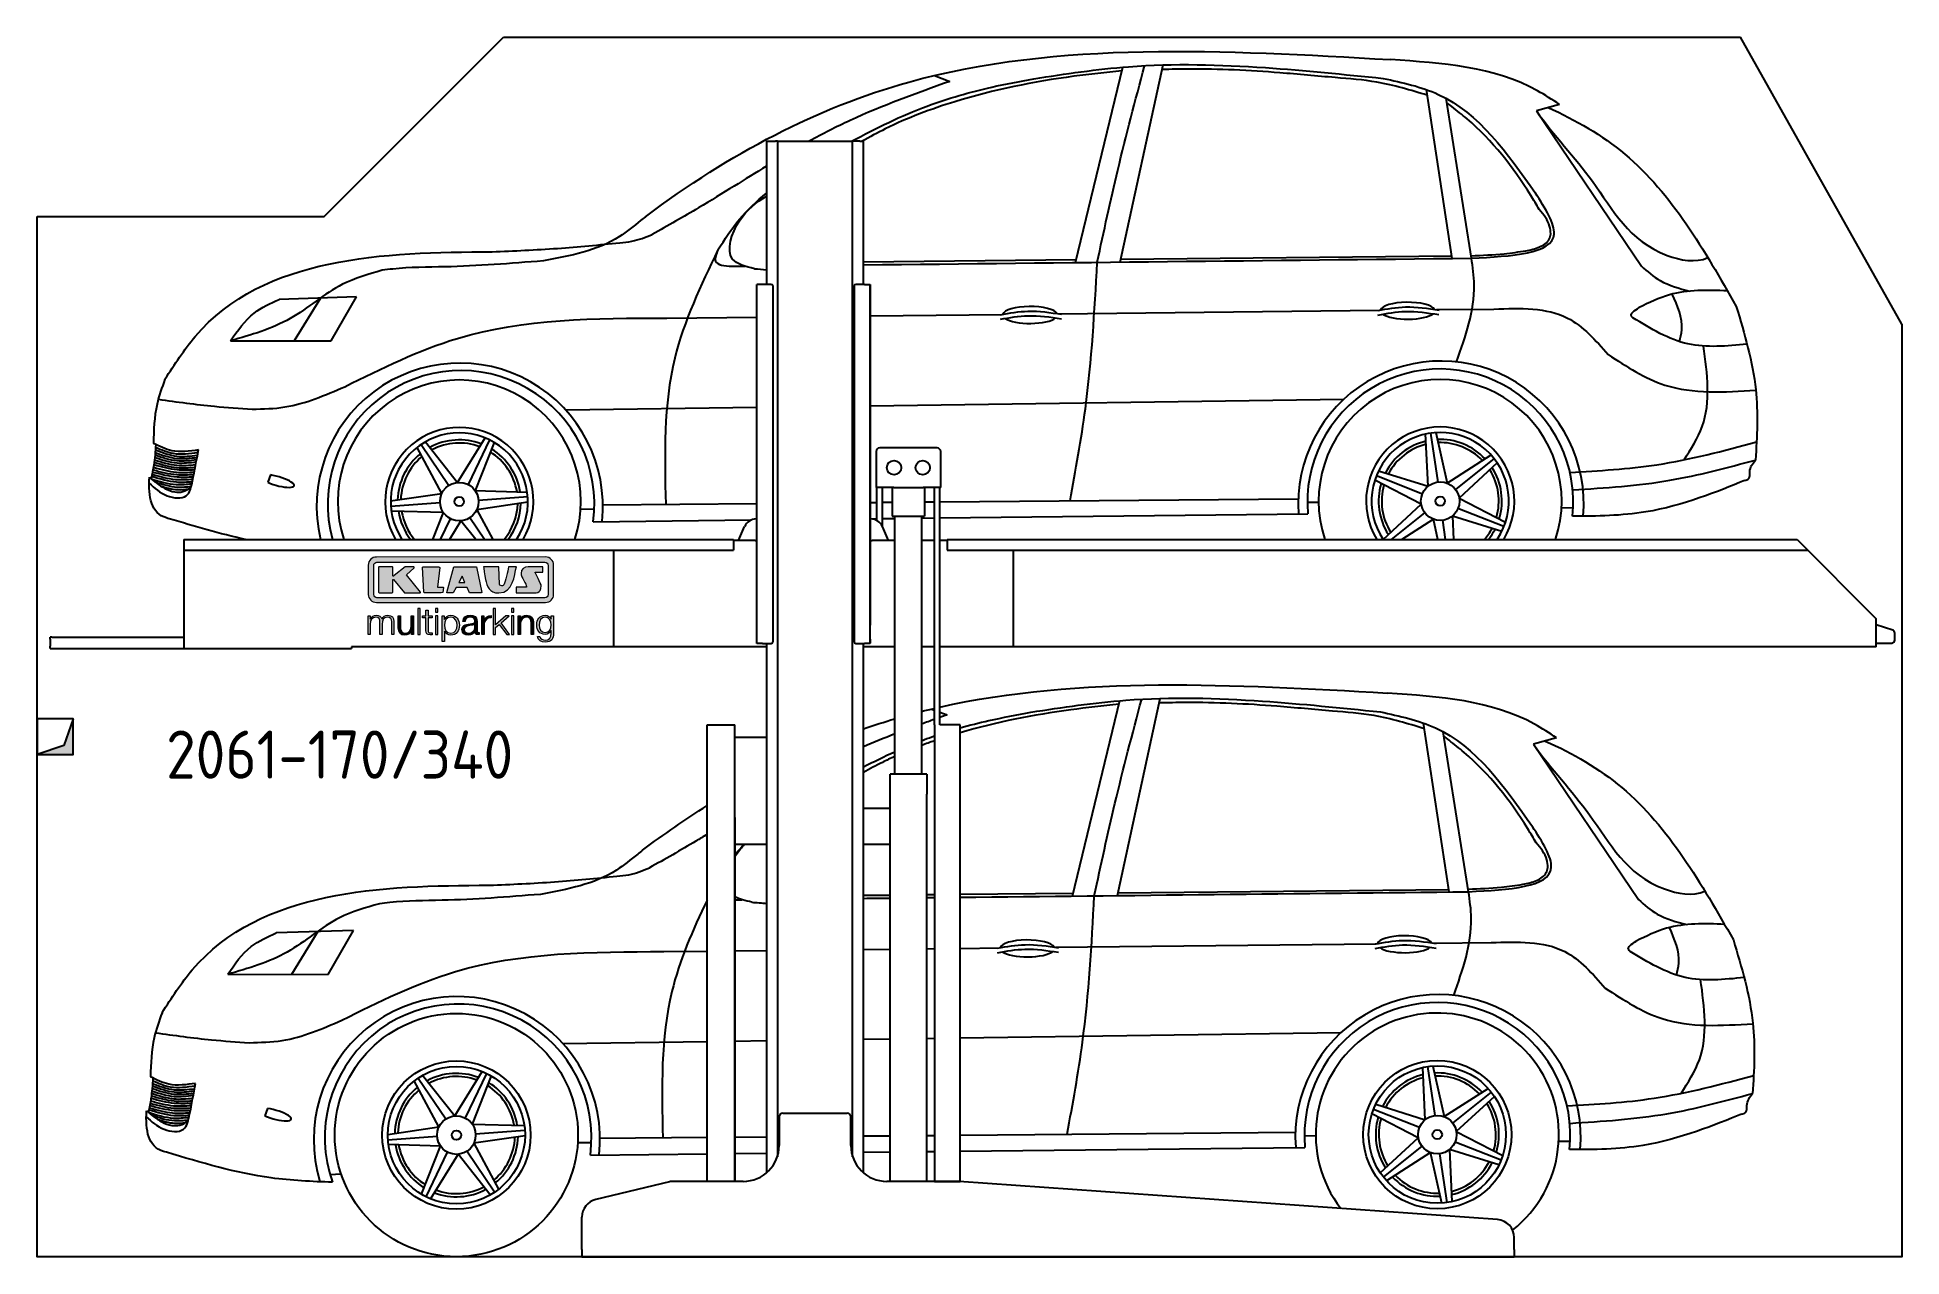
# Model space of a CAD drawing. Header units: millimetres. Extents: x 200 to 5400, y 100 to 3500.
import ezdxf

# ---------------------------------------------------------------- set-up
doc = ezdxf.new("R2010")
doc.units = ezdxf.units.MM
for name, color, linetype in [('breakthrough', 1, 'Continuous'), ('Car', 10, 'Continuous'), ('Logo', 7, 'Continuous')]:
    doc.layers.add(name, color=color, linetype=linetype)
doc.styles.get("Standard").update_dxf_attribs({"font": 'ISOCP.SHX'})

msp = doc.modelspace()

# ---------------------------------------------------------------- texts
msp.add_text('2061-170/340', height=134.4).set_placement((559.3, 1432.8))

# ---------------------------------------------------------------- blocks, each defined once
blk = doc.blocks.new('KLAUS')
at = {"layer": 'Logo'}
h = blk.add_hatch(color=8, dxfattribs=at)
h.dxf.hatch_style = 2
edge = h.paths.add_edge_path()
edge.add_spline(control_points=[(3.6, 29.09), (2.88, 29.09), (2.3, 28.51), (2.3, 27.8), (2.3, 27.8), (2.3, 16.11), (2.3, 16.11), (2.3, 15.39), (2.88, 14.81), (3.6, 14.81), (3.6, 14.81), (71.16, 14.81), (71.16, 14.81), (71.88, 14.81), (72.46, 15.39), (72.46, 16.11), (72.46, 16.11), (72.46, 27.8), (72.46, 27.8), (72.46, 28.51), (71.88, 29.09), (71.16, 29.09), (71.16, 29.09), (3.6, 29.09), (3.6, 29.09), (3.6, 29.09), (3.6, 29.09), (3.6, 29.09)], knot_values=[0, 0, 0, 0, 1, 1, 1, 2, 2, 2, 3, 3, 3, 4, 4, 4, 5, 5, 5, 6, 6, 6, 7, 7, 7, 8, 8, 8, 9, 9, 9, 9], degree=3, periodic=0)
edge = h.paths.add_edge_path()
edge.add_spline(control_points=[(3.35, 31.23), (3.35, 31.23), (71.47, 31.23), (71.47, 31.23), (73.26, 31.23), (74.71, 29.77), (74.71, 27.99), (74.71, 27.99), (74.71, 16.17), (74.71, 16.17), (74.71, 14.38), (73.26, 12.93), (71.47, 12.93), (71.47, 12.93), (3.35, 12.93), (3.35, 12.93), (1.56, 12.93), (0.11, 14.38), (0.11, 16.17), (0.11, 16.17), (0.11, 27.99), (0.11, 27.99), (0.11, 29.77), (1.56, 31.23), (3.35, 31.23), (3.35, 31.23), (3.35, 31.23), (3.35, 31.23)], knot_values=[0, 0, 0, 0, 1, 1, 1, 2, 2, 2, 3, 3, 3, 4, 4, 4, 5, 5, 5, 6, 6, 6, 7, 7, 7, 8, 8, 8, 9, 9, 9, 9], degree=3, periodic=0)
h = blk.add_hatch(color=8, dxfattribs=at)
h.dxf.hatch_style = 2
edge = h.paths.add_edge_path()
edge.add_spline(control_points=[(4.5, 27.33), (4.5, 27.33), (9.7, 27.33), (9.7, 27.33), (9.84, 27.33), (9.96, 27.22), (9.96, 27.08), (9.96, 27.08), (9.96, 23.69), (9.96, 23.69), (9.96, 23.69), (9.94, 23.64), (10.04, 23.59), (10.14, 23.53), (10.2, 23.57), (10.2, 23.57), (10.2, 23.57), (10.51, 23.75), (10.51, 23.75), (10.51, 23.75), (14.94, 27.33), (14.94, 27.33), (14.94, 27.33), (18.41, 27.33), (18.41, 27.33), (18.41, 27.33), (18.49, 27.33), (18.56, 27.2), (18.65, 27.04), (18.53, 26.91), (18.53, 26.91), (18.53, 26.91), (15.49, 24.11), (15.49, 24.11), (15.49, 24.11), (21.14, 17.06), (21.14, 17.06), (21.14, 17.06), (21.13, 16.91), (21.13, 16.91), (21.08, 16.84), (20.99, 16.82), (20.99, 16.82), (20.99, 16.82), (14.7, 16.82), (14.7, 16.82), (14.7, 16.82), (10.26, 22.17), (10.26, 22.17), (10.26, 22.17), (10.19, 22.24), (10.08, 22.21), (9.97, 22.18), (9.96, 22.11), (9.96, 22.11), (9.96, 22.11), (9.96, 17.08), (9.96, 17.08), (9.96, 16.94), (9.84, 16.82), (9.7, 16.82), (9.7, 16.82), (4.5, 16.82), (4.5, 16.82), (4.36, 16.82), (4.25, 16.94), (4.25, 17.08), (4.25, 17.08), (4.25, 27.08), (4.25, 27.08), (4.25, 27.22), (4.36, 27.33), (4.5, 27.33), (4.5, 27.33), (4.5, 27.33), (4.5, 27.33)], knot_values=[0, 0, 0, 0, 1, 1, 1, 2, 2, 2, 3, 3, 3, 4, 4, 4, 5, 5, 5, 6, 6, 6, 7, 7, 7, 8, 8, 8, 9, 9, 9, 10, 10, 10, 11, 11, 11, 12, 12, 12, 13, 13, 13, 14, 14, 14, 15, 15, 15, 16, 16, 16, 17, 17, 17, 18, 18, 18, 19, 19, 19, 20, 20, 20, 21, 21, 21, 22, 22, 22, 23, 23, 23, 24, 24, 24, 25, 25, 25, 25], degree=3, periodic=0)
h = blk.add_hatch(color=8, dxfattribs=at)
h.dxf.hatch_style = 2
h.paths.add_polyline_path([(22.42, 17.06), (21.97, 27.15), (22.24, 27.33), (28.55, 27.33), (28.86, 26.97), (28.01, 19.08), (30.26, 19.07), (30.44, 18.95), (30.08, 16.95), (29.49, 16.82), (22.6, 16.82)])
h = blk.add_hatch(color=8, dxfattribs=at)
h.paths.add_polyline_path([(36.52, 21.01), (38.93, 21.01), (37.87, 23.57)])
h.paths.add_polyline_path([(34.52, 27.33), (43.65, 27.33), (45.76, 16.94), (45.57, 16.82), (40.83, 16.82), (39.89, 18.95), (35.42, 18.95), (34.27, 16.82), (31.78, 16.82), (31.66, 17)])
h = blk.add_hatch(color=8, dxfattribs=at)
h.dxf.hatch_style = 2
edge = h.paths.add_edge_path()
edge.add_spline(control_points=[(52.69, 27.32), (52.69, 27.32), (52.88, 20.14), (52.88, 20.14), (53.01, 19.89), (53.2, 19.77), (53.43, 19.71), (53.91, 19.59), (54.43, 19.57), (54.64, 20.03), (55.23, 21.34), (56.27, 25.45), (56.6, 27.33), (56.6, 27.33), (59.77, 27.33), (59.77, 27.33), (58.77, 23.9), (58.56, 16.82), (52.63, 16.76), (48.72, 16.72), (48.01, 19.35), (47.27, 22.24), (46.89, 23.68), (46.54, 27.33), (46.54, 27.33), (46.54, 27.33), (52.69, 27.32), (52.69, 27.32), (52.69, 27.32), (52.69, 27.32), (52.69, 27.32)], knot_values=[0, 0, 0, 0, 1, 1, 1, 2, 2, 2, 3, 3, 3, 4, 4, 4, 5, 5, 5, 6, 6, 6, 7, 7, 7, 8, 8, 8, 9, 9, 9, 10, 10, 10, 10], degree=3, periodic=0)
h = blk.add_hatch(color=8, dxfattribs=at)
h.dxf.hatch_style = 2
edge = h.paths.add_edge_path()
edge.add_spline(control_points=[(64.46, 27.33), (64.46, 27.33), (70.31, 27.33), (70.31, 27.33), (70.31, 26.52), (70.31, 26.02), (70.31, 25.12), (70.31, 25.12), (67.3, 25.12), (67.3, 25.12), (67.24, 25.04), (67.25, 25.11), (67.25, 24.91), (67.25, 24.88), (69.73, 20.38), (69.73, 19.57), (69.73, 16.4), (67.22, 16.81), (65.9, 16.82), (65.9, 16.82), (59.59, 16.82), (59.59, 16.82), (59.59, 17.76), (59.59, 18.23), (59.59, 19.14), (59.59, 19.14), (63.75, 19.14), (63.75, 19.14), (63.82, 19.22), (63.81, 19.11), (63.81, 19.31), (63.81, 20.32), (61.58, 23.06), (61.58, 24.63), (61.58, 26.33), (62.83, 27.34), (64.46, 27.33), (64.46, 27.33), (64.46, 27.33), (64.46, 27.33)], knot_values=[0, 0, 0, 0, 1, 1, 1, 2, 2, 2, 3, 3, 3, 4, 4, 4, 5, 5, 5, 6, 6, 6, 7, 7, 7, 8, 8, 8, 9, 9, 9, 10, 10, 10, 11, 11, 11, 12, 12, 12, 13, 13, 13, 13], degree=3, periodic=0)
h = blk.add_hatch(color=30, dxfattribs=at)
h.dxf.hatch_style = 2
edge = h.paths.add_edge_path()
edge.add_spline(control_points=[(0, 0), (0, 0), (0.92, 0), (0.92, 0), (0.92, 0), (0.92, 4.22), (0.92, 4.22), (0.94, 5.8), (1.58, 7), (3.18, 7), (4.35, 7), (4.77, 6.15), (4.76, 5.12), (4.76, 5.12), (4.76, 0), (4.76, 0), (4.76, 0), (5.68, 0), (5.68, 0), (5.68, 0), (5.68, 4.27), (5.68, 4.27), (5.68, 5.68), (6.14, 7), (7.73, 7), (9.05, 7), (9.52, 6.32), (9.52, 5.08), (9.52, 5.08), (9.52, 0), (9.52, 0), (9.52, 0), (10.44, 0), (10.44, 0), (10.44, 0), (10.44, 5.12), (10.44, 5.12), (10.44, 6.91), (9.59, 7.77), (7.94, 7.77), (6.94, 7.77), (5.99, 7.29), (5.54, 6.3), (5.26, 7.29), (4.36, 7.77), (3.37, 7.77), (2.17, 7.77), (1.38, 7.19), (0.89, 6.28), (0.89, 6.28), (0.85, 6.28), (0.85, 6.28), (0.85, 6.28), (0.85, 7.55), (0.85, 7.55), (0.85, 7.55), (0, 7.55), (0, 7.55), (0, 7.55), (0, 0), (0, 0), (0, 0), (0, 0), (0, 0)], knot_values=[0, 0, 0, 0, 1, 1, 1, 2, 2, 2, 3, 3, 3, 4, 4, 4, 5, 5, 5, 6, 6, 6, 7, 7, 7, 8, 8, 8, 9, 9, 9, 10, 10, 10, 11, 11, 11, 12, 12, 12, 13, 13, 13, 14, 14, 14, 15, 15, 15, 16, 16, 16, 17, 17, 17, 18, 18, 18, 19, 19, 19, 20, 20, 20, 21, 21, 21, 21], degree=3, periodic=0)
h = blk.add_hatch(color=30, dxfattribs=at)
h.dxf.hatch_style = 2
edge = h.paths.add_edge_path()
edge.add_spline(control_points=[(18.31, 7.55), (18.31, 7.55), (17.39, 7.55), (17.39, 7.55), (17.39, 7.55), (17.39, 3.59), (17.39, 3.59), (17.39, 2.05), (16.7, 0.56), (15.12, 0.56), (13.66, 0.56), (13.15, 1.27), (13.1, 2.64), (13.1, 2.64), (13.1, 7.55), (13.1, 7.55), (13.1, 7.55), (12.18, 7.55), (12.18, 7.55), (12.18, 7.55), (12.18, 2.65), (12.18, 2.65), (12.18, 0.89), (12.93, -0.22), (14.83, -0.22), (15.96, -0.22), (16.95, 0.35), (17.44, 1.36), (17.44, 1.36), (17.47, 1.36), (17.47, 1.36), (17.47, 1.36), (17.47, 0), (17.47, 0), (17.47, 0), (18.31, 0), (18.31, 0), (18.31, 0), (18.31, 7.55), (18.31, 7.55), (18.31, 7.55), (18.31, 7.55), (18.31, 7.55)], knot_values=[0, 0, 0, 0, 1, 1, 1, 2, 2, 2, 3, 3, 3, 4, 4, 4, 5, 5, 5, 6, 6, 6, 7, 7, 7, 8, 8, 8, 9, 9, 9, 10, 10, 10, 11, 11, 11, 12, 12, 12, 13, 13, 13, 14, 14, 14, 14], degree=3, periodic=0)
h = blk.add_hatch(color=30, dxfattribs=at)
h.dxf.hatch_style = 2
h.paths.add_polyline_path([(20.07, 0), (20.99, 0), (20.99, 10.45), (20.07, 10.45)])
h = blk.add_hatch(color=30, dxfattribs=at)
h.dxf.hatch_style = 2
edge = h.paths.add_edge_path()
edge.add_spline(control_points=[(24.22, 9.82), (24.22, 9.82), (23.3, 9.82), (23.3, 9.82), (23.3, 9.82), (23.3, 7.55), (23.3, 7.55), (23.3, 7.55), (21.98, 7.55), (21.98, 7.55), (21.98, 7.55), (21.98, 6.78), (21.98, 6.78), (21.98, 6.78), (23.3, 6.78), (23.3, 6.78), (23.3, 6.78), (23.3, 1.61), (23.3, 1.61), (23.28, 0.32), (23.71, -0.09), (24.94, -0.09), (25.22, -0.09), (25.48, -0.06), (25.76, -0.06), (25.76, -0.06), (25.76, 0.73), (25.76, 0.73), (25.5, 0.7), (25.23, 0.69), (24.97, 0.69), (24.31, 0.73), (24.22, 1.08), (24.22, 1.68), (24.22, 1.68), (24.22, 6.78), (24.22, 6.78), (24.22, 6.78), (25.76, 6.78), (25.76, 6.78), (25.76, 6.78), (25.76, 7.55), (25.76, 7.55), (25.76, 7.55), (24.22, 7.55), (24.22, 7.55), (24.22, 7.55), (24.22, 9.82), (24.22, 9.82), (24.22, 9.82), (24.22, 9.82), (24.22, 9.82)], knot_values=[0, 0, 0, 0, 1, 1, 1, 2, 2, 2, 3, 3, 3, 4, 4, 4, 5, 5, 5, 6, 6, 6, 7, 7, 7, 8, 8, 8, 9, 9, 9, 10, 10, 10, 11, 11, 11, 12, 12, 12, 13, 13, 13, 14, 14, 14, 15, 15, 15, 16, 16, 16, 17, 17, 17, 17], degree=3, periodic=0)
h = blk.add_hatch(color=30, dxfattribs=at)
h.paths.add_polyline_path([(27.1, 0), (28.03, 0), (28.03, 7.55), (27.1, 7.55)])
h.paths.add_polyline_path([(27.1, 8.98), (28.03, 8.98), (28.03, 10.45), (27.1, 10.45)])
h = blk.add_hatch(color=30, dxfattribs=at)
edge = h.paths.add_edge_path()
edge.add_spline(control_points=[(35.84, 3.78), (35.84, 2.21), (35.12, 0.56), (33.37, 0.56), (31.4, 0.56), (30.72, 2.21), (30.72, 3.78), (30.72, 5.49), (31.33, 7), (33.37, 7), (35.12, 7), (35.84, 5.34), (35.84, 3.78), (35.84, 3.78), (35.84, 3.78), (35.84, 3.78)], knot_values=[0, 0, 0, 0, 1, 1, 1, 2, 2, 2, 3, 3, 3, 4, 4, 4, 5, 5, 5, 5], degree=3, periodic=0)
edge = h.paths.add_edge_path()
edge.add_spline(control_points=[(29.79, -2.8), (29.79, -2.8), (30.72, -2.8), (30.72, -2.8), (30.72, -2.8), (30.72, 1.43), (30.72, 1.43), (30.72, 1.43), (30.74, 1.43), (30.74, 1.43), (31.14, 0.35), (32.24, -0.22), (33.37, -0.22), (35.66, -0.22), (36.76, 1.64), (36.76, 3.78), (36.76, 5.91), (35.66, 7.77), (33.37, 7.77), (32.15, 7.77), (31.1, 7.14), (30.67, 6.12), (30.67, 6.12), (30.64, 6.12), (30.64, 6.12), (30.64, 6.12), (30.64, 7.55), (30.64, 7.55), (30.64, 7.55), (29.79, 7.55), (29.79, 7.55), (29.79, 7.55), (29.79, -2.8), (29.79, -2.8), (29.79, -2.8), (29.79, -2.8), (29.79, -2.8)], knot_values=[0, 0, 0, 0, 1, 1, 1, 2, 2, 2, 3, 3, 3, 4, 4, 4, 5, 5, 5, 6, 6, 6, 7, 7, 7, 8, 8, 8, 9, 9, 9, 10, 10, 10, 11, 11, 11, 12, 12, 12, 12], degree=3, periodic=0)
h = blk.add_hatch(color=30, dxfattribs=at)
edge = h.paths.add_edge_path()
edge.add_spline(control_points=[(43.03, 2.93), (43.04, 1.45), (41.8, 0.56), (40.39, 0.56), (39.53, 0.56), (38.71, 1.13), (38.71, 2.05), (38.71, 3.53), (40.66, 3.51), (42.22, 3.79), (42.47, 3.84), (42.88, 3.91), (43, 4.13), (43, 4.13), (43.03, 4.13), (43.03, 4.13), (43.03, 4.13), (43.03, 2.93), (43.03, 2.93), (43.03, 2.93), (43.03, 2.93), (43.03, 2.93)], knot_values=[0, 0, 0, 0, 1, 1, 1, 2, 2, 2, 3, 3, 3, 4, 4, 4, 5, 5, 5, 6, 6, 6, 7, 7, 7, 7], degree=3, periodic=0)
edge = h.paths.add_edge_path()
edge.add_spline(control_points=[(39.03, 5.24), (39.06, 6.47), (39.91, 7), (41.05, 7), (42.14, 7), (43.03, 6.69), (43.03, 5.45), (43.03, 4.61), (42.6, 4.51), (41.84, 4.42), (39.85, 4.19), (37.79, 4.11), (37.79, 1.99), (37.79, 0.47), (38.93, -0.22), (40.32, -0.22), (41.77, -0.22), (42.43, 0.34), (43.07, 1.32), (43.07, 1.32), (43.1, 1.32), (43.1, 1.32), (43.1, 0.53), (43.25, 0), (44.19, 0), (44.43, 0), (44.58, 0.01), (44.79, 0.06), (44.79, 0.06), (44.79, 0.83), (44.79, 0.83), (44.71, 0.81), (44.6, 0.78), (44.49, 0.78), (44.13, 0.78), (43.95, 0.98), (43.95, 1.33), (43.95, 1.33), (43.95, 5.34), (43.95, 5.34), (43.95, 7.36), (42.5, 7.77), (41.17, 7.77), (39.44, 7.77), (38.2, 7.01), (38.11, 5.24), (38.11, 5.24), (39.03, 5.24), (39.03, 5.24), (39.03, 5.24), (39.03, 5.24), (39.03, 5.24)], knot_values=[0, 0, 0, 0, 1, 1, 1, 2, 2, 2, 3, 3, 3, 4, 4, 4, 5, 5, 5, 6, 6, 6, 7, 7, 7, 8, 8, 8, 9, 9, 9, 10, 10, 10, 11, 11, 11, 12, 12, 12, 13, 13, 13, 14, 14, 14, 15, 15, 15, 16, 16, 16, 17, 17, 17, 17], degree=3, periodic=0)
h = blk.add_hatch(color=30, dxfattribs=at)
h.dxf.hatch_style = 2
edge = h.paths.add_edge_path()
edge.add_spline(control_points=[(45.79, 0), (45.79, 0), (46.71, 0), (46.71, 0), (46.71, 0), (46.71, 4.03), (46.71, 4.03), (46.71, 5.59), (47.85, 6.82), (49.52, 6.73), (49.52, 6.73), (49.52, 7.66), (49.52, 7.66), (48.16, 7.72), (47.14, 7), (46.67, 5.78), (46.67, 5.78), (46.64, 5.78), (46.64, 5.78), (46.64, 5.78), (46.64, 7.55), (46.64, 7.55), (46.64, 7.55), (45.79, 7.55), (45.79, 7.55), (45.79, 7.55), (45.79, 0), (45.79, 0), (45.79, 0), (45.79, 0), (45.79, 0)], knot_values=[0, 0, 0, 0, 1, 1, 1, 2, 2, 2, 3, 3, 3, 4, 4, 4, 5, 5, 5, 6, 6, 6, 7, 7, 7, 8, 8, 8, 9, 9, 9, 10, 10, 10, 10], degree=3, periodic=0)
h = blk.add_hatch(color=30, dxfattribs=at)
h.dxf.hatch_style = 2
h.paths.add_polyline_path([(50.4, 0), (51.32, 0), (51.32, 2.87), (52.82, 4.11), (55.8, 0), (56.96, 0), (53.52, 4.76), (56.74, 7.55), (55.51, 7.55), (51.32, 3.89), (51.32, 10.45), (50.4, 10.45)])
h = blk.add_hatch(color=30, dxfattribs=at)
h.paths.add_polyline_path([(57.74, 0), (58.66, 0), (58.66, 7.55), (57.74, 7.55)])
h.paths.add_polyline_path([(57.74, 8.98), (58.66, 8.98), (58.66, 10.45), (57.74, 10.45)])
h = blk.add_hatch(color=30, dxfattribs=at)
h.dxf.hatch_style = 2
edge = h.paths.add_edge_path()
edge.add_spline(control_points=[(60.41, 0), (60.41, 0), (61.33, 0), (61.33, 0), (61.33, 0), (61.33, 4.41), (61.33, 4.41), (61.36, 5.89), (62.24, 7), (63.7, 7), (65.2, 7), (65.62, 6.02), (65.62, 4.71), (65.62, 4.71), (65.62, 0), (65.62, 0), (65.62, 0), (66.54, 0), (66.54, 0), (66.54, 0), (66.54, 4.86), (66.54, 4.86), (66.54, 6.66), (65.9, 7.77), (63.78, 7.77), (62.71, 7.77), (61.7, 7.16), (61.36, 6.25), (61.36, 6.25), (61.33, 6.25), (61.33, 6.25), (61.33, 6.25), (61.33, 7.55), (61.33, 7.55), (61.33, 7.55), (60.41, 7.55), (60.41, 7.55), (60.41, 7.55), (60.41, 0), (60.41, 0), (60.41, 0), (60.41, 0), (60.41, 0)], knot_values=[0, 0, 0, 0, 1, 1, 1, 2, 2, 2, 3, 3, 3, 4, 4, 4, 5, 5, 5, 6, 6, 6, 7, 7, 7, 8, 8, 8, 9, 9, 9, 10, 10, 10, 11, 11, 11, 12, 12, 12, 13, 13, 13, 14, 14, 14, 14], degree=3, periodic=0)
h = blk.add_hatch(color=30, dxfattribs=at)
edge = h.paths.add_edge_path()
edge.add_spline(control_points=[(71.32, 0.86), (69.62, 0.86), (68.83, 2.34), (68.83, 3.86), (68.83, 5.43), (69.56, 7), (71.32, 7), (73.06, 7), (73.75, 5.34), (73.75, 3.86), (73.75, 2.33), (72.91, 0.86), (71.32, 0.86), (71.32, 0.86), (71.32, 0.86), (71.32, 0.86)], knot_values=[0, 0, 0, 0, 1, 1, 1, 2, 2, 2, 3, 3, 3, 4, 4, 4, 5, 5, 5, 5], degree=3, periodic=0)
edge = h.paths.add_edge_path()
edge.add_spline(control_points=[(74.67, 7.55), (74.67, 7.55), (73.75, 7.55), (73.75, 7.55), (73.75, 7.55), (73.75, 6.25), (73.75, 6.25), (73.75, 6.25), (73.72, 6.25), (73.72, 6.25), (73.35, 7.09), (72.41, 7.77), (71.32, 7.77), (69.13, 7.77), (67.9, 6.05), (67.9, 3.97), (67.9, 1.82), (68.9, 0.09), (71.32, 0.09), (72.4, 0.09), (73.29, 0.72), (73.72, 1.64), (73.72, 1.64), (73.75, 1.64), (73.75, 1.64), (73.75, 1.64), (73.75, 0.61), (73.75, 0.61), (73.75, -1.23), (73.01, -2.24), (71.32, -2.24), (70.29, -2.24), (69.31, -1.85), (69.1, -0.73), (69.1, -0.73), (68.18, -0.73), (68.18, -0.73), (68.31, -2.34), (69.81, -3.02), (71.32, -3.02), (73.79, -3.02), (74.65, -1.64), (74.67, 0.61), (74.67, 0.61), (74.67, 7.55), (74.67, 7.55), (74.67, 7.55), (74.67, 7.55), (74.67, 7.55)], knot_values=[0, 0, 0, 0, 1, 1, 1, 2, 2, 2, 3, 3, 3, 4, 4, 4, 5, 5, 5, 6, 6, 6, 7, 7, 7, 8, 8, 8, 9, 9, 9, 10, 10, 10, 11, 11, 11, 12, 12, 12, 13, 13, 13, 14, 14, 14, 15, 15, 15, 16, 16, 16, 16], degree=3, periodic=0)
at = {"layer": 'Logo', "lineweight": 0}
for points in [[(22.42, 17.06), (21.97, 27.15), (22.24, 27.33), (28.55, 27.33), (28.86, 26.97), (28.01, 19.08), (30.26, 19.07), (30.44, 18.95), (30.08, 16.95), (29.49, 16.82), (22.6, 16.82), (22.42, 17.06), (22.42, 17.06)], [(34.52, 27.33), (43.65, 27.33), (45.76, 16.94), (45.57, 16.82), (40.83, 16.82), (39.89, 18.95), (35.42, 18.95), (34.27, 16.82), (31.78, 16.82), (31.66, 17), (34.52, 27.33), (34.52, 27.33)], [(36.52, 21.01), (38.93, 21.01), (37.87, 23.57), (36.52, 21.01), (36.52, 21.01)], [(20.07, 0), (20.99, 0), (20.99, 10.45), (20.07, 10.45), (20.07, 0), (20.07, 0)], [(27.1, 8.98), (28.03, 8.98), (28.03, 10.45), (27.1, 10.45), (27.1, 8.98), (27.1, 8.98)], [(27.1, 0), (28.03, 0), (28.03, 7.55), (27.1, 7.55), (27.1, 0), (27.1, 0)], [(50.4, 0), (51.32, 0), (51.32, 2.87), (52.82, 4.11), (55.8, 0), (56.96, 0), (53.52, 4.76), (56.74, 7.55), (55.51, 7.55), (51.32, 3.89), (51.32, 10.45), (50.4, 10.45), (50.4, 0), (50.4, 0)], [(57.74, 8.98), (58.66, 8.98), (58.66, 10.45), (57.74, 10.45), (57.74, 8.98), (57.74, 8.98)], [(57.74, 0), (58.66, 0), (58.66, 7.55), (57.74, 7.55), (57.74, 0), (57.74, 0)]]:
    blk.add_lwpolyline(points, dxfattribs=at)
for points, knots in [([(3.35, 31.23), (3.35, 31.23), (71.47, 31.23), (71.47, 31.23), (73.26, 31.23), (74.71, 29.77), (74.71, 27.99), (74.71, 27.99), (74.71, 16.17), (74.71, 16.17), (74.71, 14.38), (73.26, 12.93), (71.47, 12.93), (71.47, 12.93), (3.35, 12.93), (3.35, 12.93), (1.56, 12.93), (0.11, 14.38), (0.11, 16.17), (0.11, 16.17), (0.11, 27.99), (0.11, 27.99), (0.11, 29.77), (1.56, 31.23), (3.35, 31.23), (3.35, 31.23), (3.35, 31.23), (3.35, 31.23)], [0, 0, 0, 0, 1, 1, 1, 2, 2, 2, 3, 3, 3, 4, 4, 4, 5, 5, 5, 6, 6, 6, 7, 7, 7, 8, 8, 8, 9, 9, 9, 9]), ([(3.6, 29.09), (2.88, 29.09), (2.3, 28.51), (2.3, 27.8), (2.3, 27.8), (2.3, 16.11), (2.3, 16.11), (2.3, 15.39), (2.88, 14.81), (3.6, 14.81), (3.6, 14.81), (71.16, 14.81), (71.16, 14.81), (71.88, 14.81), (72.46, 15.39), (72.46, 16.11), (72.46, 16.11), (72.46, 27.8), (72.46, 27.8), (72.46, 28.51), (71.88, 29.09), (71.16, 29.09), (71.16, 29.09), (3.6, 29.09), (3.6, 29.09), (3.6, 29.09), (3.6, 29.09), (3.6, 29.09)], [0, 0, 0, 0, 1, 1, 1, 2, 2, 2, 3, 3, 3, 4, 4, 4, 5, 5, 5, 6, 6, 6, 7, 7, 7, 8, 8, 8, 9, 9, 9, 9]), ([(4.5, 27.33), (4.5, 27.33), (9.7, 27.33), (9.7, 27.33), (9.84, 27.33), (9.96, 27.22), (9.96, 27.08), (9.96, 27.08), (9.96, 23.69), (9.96, 23.69), (9.96, 23.69), (9.94, 23.64), (10.04, 23.59), (10.14, 23.53), (10.2, 23.57), (10.2, 23.57), (10.2, 23.57), (10.51, 23.75), (10.51, 23.75), (10.51, 23.75), (14.94, 27.33), (14.94, 27.33), (14.94, 27.33), (18.41, 27.33), (18.41, 27.33), (18.41, 27.33), (18.49, 27.33), (18.56, 27.2), (18.65, 27.04), (18.53, 26.91), (18.53, 26.91), (18.53, 26.91), (15.49, 24.11), (15.49, 24.11), (15.49, 24.11), (21.14, 17.06), (21.14, 17.06), (21.14, 17.06), (21.13, 16.91), (21.13, 16.91), (21.08, 16.84), (20.99, 16.82), (20.99, 16.82), (20.99, 16.82), (14.7, 16.82), (14.7, 16.82), (14.7, 16.82), (10.26, 22.17), (10.26, 22.17), (10.26, 22.17), (10.19, 22.24), (10.08, 22.21), (9.97, 22.18), (9.96, 22.11), (9.96, 22.11), (9.96, 22.11), (9.96, 17.08), (9.96, 17.08), (9.96, 16.94), (9.84, 16.82), (9.7, 16.82), (9.7, 16.82), (4.5, 16.82), (4.5, 16.82), (4.36, 16.82), (4.25, 16.94), (4.25, 17.08), (4.25, 17.08), (4.25, 27.08), (4.25, 27.08), (4.25, 27.22), (4.36, 27.33), (4.5, 27.33), (4.5, 27.33), (4.5, 27.33), (4.5, 27.33)], [0, 0, 0, 0, 1, 1, 1, 2, 2, 2, 3, 3, 3, 4, 4, 4, 5, 5, 5, 6, 6, 6, 7, 7, 7, 8, 8, 8, 9, 9, 9, 10, 10, 10, 11, 11, 11, 12, 12, 12, 13, 13, 13, 14, 14, 14, 15, 15, 15, 16, 16, 16, 17, 17, 17, 18, 18, 18, 19, 19, 19, 20, 20, 20, 21, 21, 21, 22, 22, 22, 23, 23, 23, 24, 24, 24, 25, 25, 25, 25]), ([(52.69, 27.32), (52.69, 27.32), (52.88, 20.14), (52.88, 20.14), (53.01, 19.89), (53.2, 19.77), (53.43, 19.71), (53.91, 19.59), (54.43, 19.57), (54.64, 20.03), (55.23, 21.34), (56.27, 25.45), (56.6, 27.33), (56.6, 27.33), (59.77, 27.33), (59.77, 27.33), (58.77, 23.9), (58.56, 16.82), (52.63, 16.76), (48.72, 16.72), (48.01, 19.35), (47.27, 22.24), (46.89, 23.68), (46.54, 27.33), (46.54, 27.33), (46.54, 27.33), (52.69, 27.32), (52.69, 27.32), (52.69, 27.32), (52.69, 27.32), (52.69, 27.32)], [0, 0, 0, 0, 1, 1, 1, 2, 2, 2, 3, 3, 3, 4, 4, 4, 5, 5, 5, 6, 6, 6, 7, 7, 7, 8, 8, 8, 9, 9, 9, 10, 10, 10, 10]), ([(64.46, 27.33), (64.46, 27.33), (70.31, 27.33), (70.31, 27.33), (70.31, 26.52), (70.31, 26.02), (70.31, 25.12), (70.31, 25.12), (67.3, 25.12), (67.3, 25.12), (67.24, 25.04), (67.25, 25.11), (67.25, 24.91), (67.25, 24.88), (69.73, 20.38), (69.73, 19.57), (69.73, 16.4), (67.22, 16.81), (65.9, 16.82), (65.9, 16.82), (59.59, 16.82), (59.59, 16.82), (59.59, 17.76), (59.59, 18.23), (59.59, 19.14), (59.59, 19.14), (63.75, 19.14), (63.75, 19.14), (63.82, 19.22), (63.81, 19.11), (63.81, 19.31), (63.81, 20.32), (61.58, 23.06), (61.58, 24.63), (61.58, 26.33), (62.83, 27.34), (64.46, 27.33), (64.46, 27.33), (64.46, 27.33), (64.46, 27.33)], [0, 0, 0, 0, 1, 1, 1, 2, 2, 2, 3, 3, 3, 4, 4, 4, 5, 5, 5, 6, 6, 6, 7, 7, 7, 8, 8, 8, 9, 9, 9, 10, 10, 10, 11, 11, 11, 12, 12, 12, 13, 13, 13, 13]), ([(0, 0), (0, 0), (0.92, 0), (0.92, 0), (0.92, 0), (0.92, 4.22), (0.92, 4.22), (0.94, 5.8), (1.58, 7), (3.18, 7), (4.35, 7), (4.77, 6.15), (4.76, 5.12), (4.76, 5.12), (4.76, 0), (4.76, 0), (4.76, 0), (5.68, 0), (5.68, 0), (5.68, 0), (5.68, 4.27), (5.68, 4.27), (5.68, 5.68), (6.14, 7), (7.73, 7), (9.05, 7), (9.52, 6.32), (9.52, 5.08), (9.52, 5.08), (9.52, 0), (9.52, 0), (9.52, 0), (10.44, 0), (10.44, 0), (10.44, 0), (10.44, 5.12), (10.44, 5.12), (10.44, 6.91), (9.59, 7.77), (7.94, 7.77), (6.94, 7.77), (5.99, 7.29), (5.54, 6.3), (5.26, 7.29), (4.36, 7.77), (3.37, 7.77), (2.17, 7.77), (1.38, 7.19), (0.89, 6.28), (0.89, 6.28), (0.85, 6.28), (0.85, 6.28), (0.85, 6.28), (0.85, 7.55), (0.85, 7.55), (0.85, 7.55), (0, 7.55), (0, 7.55), (0, 7.55), (0, 0), (0, 0), (0, 0), (0, 0), (0, 0)], [0, 0, 0, 0, 1, 1, 1, 2, 2, 2, 3, 3, 3, 4, 4, 4, 5, 5, 5, 6, 6, 6, 7, 7, 7, 8, 8, 8, 9, 9, 9, 10, 10, 10, 11, 11, 11, 12, 12, 12, 13, 13, 13, 14, 14, 14, 15, 15, 15, 16, 16, 16, 17, 17, 17, 18, 18, 18, 19, 19, 19, 20, 20, 20, 21, 21, 21, 21]), ([(18.31, 7.55), (18.31, 7.55), (17.39, 7.55), (17.39, 7.55), (17.39, 7.55), (17.39, 3.59), (17.39, 3.59), (17.39, 2.05), (16.7, 0.56), (15.12, 0.56), (13.66, 0.56), (13.15, 1.27), (13.1, 2.64), (13.1, 2.64), (13.1, 7.55), (13.1, 7.55), (13.1, 7.55), (12.18, 7.55), (12.18, 7.55), (12.18, 7.55), (12.18, 2.65), (12.18, 2.65), (12.18, 0.89), (12.93, -0.22), (14.83, -0.22), (15.96, -0.22), (16.95, 0.35), (17.44, 1.36), (17.44, 1.36), (17.47, 1.36), (17.47, 1.36), (17.47, 1.36), (17.47, 0), (17.47, 0), (17.47, 0), (18.31, 0), (18.31, 0), (18.31, 0), (18.31, 7.55), (18.31, 7.55), (18.31, 7.55), (18.31, 7.55), (18.31, 7.55)], [0, 0, 0, 0, 1, 1, 1, 2, 2, 2, 3, 3, 3, 4, 4, 4, 5, 5, 5, 6, 6, 6, 7, 7, 7, 8, 8, 8, 9, 9, 9, 10, 10, 10, 11, 11, 11, 12, 12, 12, 13, 13, 13, 14, 14, 14, 14]), ([(24.22, 9.82), (24.22, 9.82), (23.3, 9.82), (23.3, 9.82), (23.3, 9.82), (23.3, 7.55), (23.3, 7.55), (23.3, 7.55), (21.98, 7.55), (21.98, 7.55), (21.98, 7.55), (21.98, 6.78), (21.98, 6.78), (21.98, 6.78), (23.3, 6.78), (23.3, 6.78), (23.3, 6.78), (23.3, 1.61), (23.3, 1.61), (23.28, 0.32), (23.71, -0.09), (24.94, -0.09), (25.22, -0.09), (25.48, -0.06), (25.76, -0.06), (25.76, -0.06), (25.76, 0.73), (25.76, 0.73), (25.5, 0.7), (25.23, 0.69), (24.97, 0.69), (24.31, 0.73), (24.22, 1.08), (24.22, 1.68), (24.22, 1.68), (24.22, 6.78), (24.22, 6.78), (24.22, 6.78), (25.76, 6.78), (25.76, 6.78), (25.76, 6.78), (25.76, 7.55), (25.76, 7.55), (25.76, 7.55), (24.22, 7.55), (24.22, 7.55), (24.22, 7.55), (24.22, 9.82), (24.22, 9.82), (24.22, 9.82), (24.22, 9.82), (24.22, 9.82)], [0, 0, 0, 0, 1, 1, 1, 2, 2, 2, 3, 3, 3, 4, 4, 4, 5, 5, 5, 6, 6, 6, 7, 7, 7, 8, 8, 8, 9, 9, 9, 10, 10, 10, 11, 11, 11, 12, 12, 12, 13, 13, 13, 14, 14, 14, 15, 15, 15, 16, 16, 16, 17, 17, 17, 17]), ([(29.79, -2.8), (29.79, -2.8), (30.72, -2.8), (30.72, -2.8), (30.72, -2.8), (30.72, 1.43), (30.72, 1.43), (30.72, 1.43), (30.74, 1.43), (30.74, 1.43), (31.14, 0.35), (32.24, -0.22), (33.37, -0.22), (35.66, -0.22), (36.76, 1.64), (36.76, 3.78), (36.76, 5.91), (35.66, 7.77), (33.37, 7.77), (32.15, 7.77), (31.1, 7.14), (30.67, 6.12), (30.67, 6.12), (30.64, 6.12), (30.64, 6.12), (30.64, 6.12), (30.64, 7.55), (30.64, 7.55), (30.64, 7.55), (29.79, 7.55), (29.79, 7.55), (29.79, 7.55), (29.79, -2.8), (29.79, -2.8), (29.79, -2.8), (29.79, -2.8), (29.79, -2.8)], [0, 0, 0, 0, 1, 1, 1, 2, 2, 2, 3, 3, 3, 4, 4, 4, 5, 5, 5, 6, 6, 6, 7, 7, 7, 8, 8, 8, 9, 9, 9, 10, 10, 10, 11, 11, 11, 12, 12, 12, 12]), ([(39.03, 5.24), (39.06, 6.47), (39.91, 7), (41.05, 7), (42.14, 7), (43.03, 6.69), (43.03, 5.45), (43.03, 4.61), (42.6, 4.51), (41.84, 4.42), (39.85, 4.19), (37.79, 4.11), (37.79, 1.99), (37.79, 0.47), (38.93, -0.22), (40.32, -0.22), (41.77, -0.22), (42.43, 0.34), (43.07, 1.32), (43.07, 1.32), (43.1, 1.32), (43.1, 1.32), (43.1, 0.53), (43.25, 0), (44.19, 0), (44.43, 0), (44.58, 0.01), (44.79, 0.06), (44.79, 0.06), (44.79, 0.83), (44.79, 0.83), (44.71, 0.81), (44.6, 0.78), (44.49, 0.78), (44.13, 0.78), (43.95, 0.98), (43.95, 1.33), (43.95, 1.33), (43.95, 5.34), (43.95, 5.34), (43.95, 7.36), (42.5, 7.77), (41.17, 7.77), (39.44, 7.77), (38.2, 7.01), (38.11, 5.24), (38.11, 5.24), (39.03, 5.24), (39.03, 5.24), (39.03, 5.24), (39.03, 5.24), (39.03, 5.24)], [0, 0, 0, 0, 1, 1, 1, 2, 2, 2, 3, 3, 3, 4, 4, 4, 5, 5, 5, 6, 6, 6, 7, 7, 7, 8, 8, 8, 9, 9, 9, 10, 10, 10, 11, 11, 11, 12, 12, 12, 13, 13, 13, 14, 14, 14, 15, 15, 15, 16, 16, 16, 17, 17, 17, 17]), ([(45.79, 0), (45.79, 0), (46.71, 0), (46.71, 0), (46.71, 0), (46.71, 4.03), (46.71, 4.03), (46.71, 5.59), (47.85, 6.82), (49.52, 6.73), (49.52, 6.73), (49.52, 7.66), (49.52, 7.66), (48.16, 7.72), (47.14, 7), (46.67, 5.78), (46.67, 5.78), (46.64, 5.78), (46.64, 5.78), (46.64, 5.78), (46.64, 7.55), (46.64, 7.55), (46.64, 7.55), (45.79, 7.55), (45.79, 7.55), (45.79, 7.55), (45.79, 0), (45.79, 0), (45.79, 0), (45.79, 0), (45.79, 0)], [0, 0, 0, 0, 1, 1, 1, 2, 2, 2, 3, 3, 3, 4, 4, 4, 5, 5, 5, 6, 6, 6, 7, 7, 7, 8, 8, 8, 9, 9, 9, 10, 10, 10, 10]), ([(60.41, 0), (60.41, 0), (61.33, 0), (61.33, 0), (61.33, 0), (61.33, 4.41), (61.33, 4.41), (61.36, 5.89), (62.24, 7), (63.7, 7), (65.2, 7), (65.62, 6.02), (65.62, 4.71), (65.62, 4.71), (65.62, 0), (65.62, 0), (65.62, 0), (66.54, 0), (66.54, 0), (66.54, 0), (66.54, 4.86), (66.54, 4.86), (66.54, 6.66), (65.9, 7.77), (63.78, 7.77), (62.71, 7.77), (61.7, 7.16), (61.36, 6.25), (61.36, 6.25), (61.33, 6.25), (61.33, 6.25), (61.33, 6.25), (61.33, 7.55), (61.33, 7.55), (61.33, 7.55), (60.41, 7.55), (60.41, 7.55), (60.41, 7.55), (60.41, 0), (60.41, 0), (60.41, 0), (60.41, 0), (60.41, 0)], [0, 0, 0, 0, 1, 1, 1, 2, 2, 2, 3, 3, 3, 4, 4, 4, 5, 5, 5, 6, 6, 6, 7, 7, 7, 8, 8, 8, 9, 9, 9, 10, 10, 10, 11, 11, 11, 12, 12, 12, 13, 13, 13, 14, 14, 14, 14]), ([(74.67, 7.55), (74.67, 7.55), (73.75, 7.55), (73.75, 7.55), (73.75, 7.55), (73.75, 6.25), (73.75, 6.25), (73.75, 6.25), (73.72, 6.25), (73.72, 6.25), (73.35, 7.09), (72.41, 7.77), (71.32, 7.77), (69.13, 7.77), (67.9, 6.05), (67.9, 3.97), (67.9, 1.82), (68.9, 0.09), (71.32, 0.09), (72.4, 0.09), (73.29, 0.72), (73.72, 1.64), (73.72, 1.64), (73.75, 1.64), (73.75, 1.64), (73.75, 1.64), (73.75, 0.61), (73.75, 0.61), (73.75, -1.23), (73.01, -2.24), (71.32, -2.24), (70.29, -2.24), (69.31, -1.85), (69.1, -0.73), (69.1, -0.73), (68.18, -0.73), (68.18, -0.73), (68.31, -2.34), (69.81, -3.02), (71.32, -3.02), (73.79, -3.02), (74.65, -1.64), (74.67, 0.61), (74.67, 0.61), (74.67, 7.55), (74.67, 7.55), (74.67, 7.55), (74.67, 7.55), (74.67, 7.55)], [0, 0, 0, 0, 1, 1, 1, 2, 2, 2, 3, 3, 3, 4, 4, 4, 5, 5, 5, 6, 6, 6, 7, 7, 7, 8, 8, 8, 9, 9, 9, 10, 10, 10, 11, 11, 11, 12, 12, 12, 13, 13, 13, 14, 14, 14, 15, 15, 15, 16, 16, 16, 16]), ([(35.84, 3.78), (35.84, 2.21), (35.12, 0.56), (33.37, 0.56), (31.4, 0.56), (30.72, 2.21), (30.72, 3.78), (30.72, 5.49), (31.33, 7), (33.37, 7), (35.12, 7), (35.84, 5.34), (35.84, 3.78), (35.84, 3.78), (35.84, 3.78), (35.84, 3.78)], [0, 0, 0, 0, 1, 1, 1, 2, 2, 2, 3, 3, 3, 4, 4, 4, 5, 5, 5, 5]), ([(43.03, 2.93), (43.04, 1.45), (41.8, 0.56), (40.39, 0.56), (39.53, 0.56), (38.71, 1.13), (38.71, 2.05), (38.71, 3.53), (40.66, 3.51), (42.22, 3.79), (42.47, 3.84), (42.88, 3.91), (43, 4.13), (43, 4.13), (43.03, 4.13), (43.03, 4.13), (43.03, 4.13), (43.03, 2.93), (43.03, 2.93), (43.03, 2.93), (43.03, 2.93), (43.03, 2.93)], [0, 0, 0, 0, 1, 1, 1, 2, 2, 2, 3, 3, 3, 4, 4, 4, 5, 5, 5, 6, 6, 6, 7, 7, 7, 7]), ([(71.32, 0.86), (69.62, 0.86), (68.83, 2.34), (68.83, 3.86), (68.83, 5.43), (69.56, 7), (71.32, 7), (73.06, 7), (73.75, 5.34), (73.75, 3.86), (73.75, 2.33), (72.91, 0.86), (71.32, 0.86), (71.32, 0.86), (71.32, 0.86), (71.32, 0.86)], [0, 0, 0, 0, 1, 1, 1, 2, 2, 2, 3, 3, 3, 4, 4, 4, 5, 5, 5, 5])]:
    blk.add_open_spline(points, degree=3, knots=knots, dxfattribs=at)

# ---------------------------------------------------------------- linework, layer by layer
for p, q in [((1000, 3000), (1500, 3500)), ((5400, 2700), (4950, 3500)), ((2234.1, 3210), (2244.1, 3210)), ((2234.1, 3210), (2234.1, 2811)), ((2244.1, 3210), (2259.1, 3210)), ((2264.1, 3210), (2259.1, 3210)), ((2264.1, 3210), (2274.1, 3210)), ((2264.1, 3210), (2264.1, 378.8)), ((2274.1, 3210), (2464.1, 3210)), ((2464.1, 3210), (2474.1, 3210)), ((2479.1, 3210), (2474.1, 3210)), ((2474.1, 378.8), (2474.1, 3210)), ((2494.1, 3210), (2479.1, 3210)), ((2494.1, 3210), (2504.1, 3210)), ((2504.1, 2811), (2504.1, 3210)), ((200, 3000), (1000, 3000)), ((2223.1, 2811), (2207.1, 2811)), ((2207.1, 1861), (2207.1, 2811)), ((2207.1, 1853), (2207.1, 2810)), ((2247.1, 2811), (2223.1, 2811)), ((2507.1, 2811), (2483.1, 2811)), ((2507.1, 2811), (2523.1, 2811)), ((2523.1, 2811), (2523.1, 1861)), ((2523.1, 1822), (2523.1, 2810)), ((2252.1, 1816), (2252.1, 2806)), ((2252.1, 1815), (2252.1, 2805)), ((2478.1, 2806), (2478.1, 1816)), ((2478.1, 1815), (2478.1, 2805)), ((2539.6, 2345), (2539.6, 2245)), ((2709.6, 2355), (2549.6, 2355)), ((2719.6, 2245), (2719.6, 2345)), ((2588.8, 2245), (2539.6, 2245)), ((2542, 2152.7), (2542, 2245)), ((2557.1, 2136.4), (2557.1, 2245)), ((2584.6, 2245), (2584.6, 2165)), ((2588.8, 2245), (2670.4, 2245)), ((2719.6, 2245), (2670.4, 2245)), ((2674.6, 2245), (2674.6, 2165)), ((2702.1, 1583), (2702.1, 2245)), ((2717.2, 1583), (2717.2, 2245)), ((2155.8, 2097), (2172.9, 2136)), ((2205, 2157), (2207.1, 2157)), ((2525.2, 2157), (2523.1, 2157)), ((2574.3, 2097), (2557.2, 2136)), ((2584.6, 2165), (2674.6, 2165)), ((2592.1, 1445), (2592.1, 2165)), ((2667.1, 1445), (2667.1, 2165)), ((608.6, 2100), (2142.1, 2100)), ((608.6, 2100), (608.6, 1796)), ((2142.1, 2100), (2142.1, 2070)), ((2202.1, 2097), (2142.1, 2097)), ((2202.1, 2097), (2207.1, 2097)), ((2523.1, 2097), (2528.1, 2097)), ((2592.1, 2097), (2528.1, 2097)), ((2702.1, 2097), (2667.1, 2097)), ((2738.1, 2097), (2717.2, 2097)), ((2738.1, 2100), (5108.6, 2100)), ((2738.1, 2100), (2738.1, 2070)), ((5108.6, 2100), (5328.6, 1878.1)), ((608.6, 2070), (2142.1, 2070)), ((1807.1, 2070), (1807.1, 1800)), ((2738.1, 2070), (5138.3, 2070)), ((2923.1, 1800), (2923.1, 2070)), ((5328.6, 1800), (5328.6, 1878.1)), ((236, 1822), (236, 1827)), ((241, 1827), (236, 1827)), ((236, 1822), (236, 1802)), ((241, 1827), (608.6, 1827)), ((2207.1, 1810), (2207.1, 1853)), ((2207.1, 1811), (2207.1, 1853)), ((2523.1, 1810), (2523.1, 1822)), ((2523.1, 1822), (2523.1, 1811)), ((236, 1796), (236, 1802)), ((236, 1796), (1076, 1796)), ((2234.1, 1800), (1076, 1800)), ((1076, 1800), (1076, 1796)), ((2223.1, 1810), (2207.1, 1810)), ((2223.1, 1810), (2247.1, 1810)), ((2234.1, 1810), (2234.1, 334)), ((2483.1, 1810), (2507.1, 1810)), ((2504.1, 334), (2504.1, 1810)), ((2592.1, 1800), (2504.1, 1800)), ((2523.1, 1810), (2507.1, 1810)), ((2702.1, 1800), (2667.1, 1800)), ((5328.6, 1800), (2717.2, 1800)), ((2068.1, 310), (2068.1, 1583)), ((2068.1, 1583), (2145.1, 1583)), ((2145.1, 310), (2145.1, 1583)), ((2773.6, 1583), (2719.6, 1583)), ((2145.1, 1549), (2234.1, 1549)), ((2680.8, 1445), (2578.3, 1445)), ((2578.3, 310), (2578.3, 1445)), ((2680.8, 1445), (2680.8, 1390)), ((2578.3, 1242), (2578.3, 1358)), ((2680.8, 1250), (2680.8, 1390)), ((2145.1, 1325), (2145.1, 310)), ((2578.3, 1350), (2504.1, 1350)), ((2145.1, 1250), (2234.1, 1250)), ((2504.1, 1250), (2578.3, 1250)), ((2680.8, 310), (2680.8, 1250)), ((2269.1, 490), (2269.1, 410)), ((2279.1, 500), (2459.1, 500)), ((2469.1, 410), (2469.1, 490)), ((1963.3, 308.6), (1757.4, 259.2)), ((2169.1, 310), (1975, 310)), ((2767.3, 310), (2569.1, 310)), ((4272.6, 203.3), (2770.8, 309.9)), ((1719.1, 120), (1719.1, 210.6)), ((1719.1, 120), (1719.1, 100)), ((4319.1, 120), (4319.1, 153.4)), ((4319.1, 120), (4319.1, 100)), ((1719.1, 100), (1994.1, 100)), ((1994.1, 100), (3024.1, 100)), ((3024.1, 100), (4054.1, 100)), ((4054.1, 100), (4319.1, 100))]:
    msp.add_line(p, q)
for points in [[(1500, 3500), (4950, 3500)], [(5400, 2700), (5400, 100), (200, 100), (200, 3000)], [(2702.1, 1583), (2702.1, 310), (2773.6, 310), (2773.6, 1583)], [(2773.6, 1583), (2717.2, 1583)]]:
    msp.add_lwpolyline(points)
msp.add_lwpolyline([(5328.6, 1811), (5372.6, 1811, 0.414214), (5380.6, 1819), (5380.6, 1839.2, 0.32492), (5375, 1846.8), (5328.6, 1861.9)], format="xyb")
for centre in [(2589.6, 2300), (2669.6, 2300)]:
    msp.add_circle(centre, 20)
for centre, radius, start, end in [((2247.1, 2806), 5, 0, 90), ((2483.1, 2806), 5, 90, 180), ((2549.6, 2345), 10, 90, 180), ((2709.6, 2345), 10, 0, 90), ((2205, 2122), 35, 90, 156.3706), ((2525.2, 2122), 35, 23.6294, 90), ((2247.1, 1815), 5, 270, 0), ((2483.1, 1815), 5, 180, 270), ((2279.1, 490), 10, 90, 180), ((2459.1, 490), 10, 0, 90), ((2169.1, 410), 100, 270, 0), ((2569.1, 410), 100, 180, 270), ((1975, 260), 50, 90, 103.4957), ((2767.3, 260), 50, 85.9407, 90), ((1769.1, 210.6), 50, 103.4957, 180), ((4269.1, 153.4), 50, 0, 85.9407)]:
    msp.add_arc(centre, radius, start, end)
at = {"layer": 'breakthrough'}
for p, q in [((300, 1600), (274.5, 1525.5)), ((300, 1600), (274.5, 1525.5)), ((274.5, 1525.5), (200, 1500))]:
    msp.add_line(p, q, dxfattribs=at)
msp.add_lwpolyline([(200, 1500), (300, 1500), (300, 1600), (200, 1600)], close=True, dxfattribs=at)
msp.add_lwpolyline([(200, 1500), (300, 1500), (300, 1600), (200, 1600)], close=True, dxfattribs=at)
for points in [[(300, 1500), (300, 1600), (274.5, 1525.5)], [(300, 1500), (300, 1600), (274.5, 1525.5)], [(200, 1500), (300, 1500), (274.5, 1525.5)]]:
    msp.add_solid(points, dxfattribs=at)
at = {"layer": 'Car'}
for p, q in [((2702, 3393.4), (2745.5, 3377)), ((3095.3, 2872), (3227.5, 3416.7)), ((3220.6, 2873.3), (3340.3, 3423)), ((4145.8, 2883.5), (4074.5, 3354.1)), ((4200.1, 2884.1), (4129.4, 3329.9)), ((4145.6, 3306.6), (4131.3, 3317.5)), ((4445.4, 3313), (4381, 3295.1)), ((4381, 3295.1), (4673.8, 2862)), ((2504.1, 2874), (3097.2, 2880)), ((3222.4, 2881.3), (4144.8, 2890.6)), ((1090.4, 2776), (874.7, 2769.1)), ((990.1, 2772.8), (916.8, 2653.5)), ((1019.3, 2653.3), (1090.4, 2776)), ((1955.8, 2717.1), (2207.1, 2719.9)), ((2523.1, 2723.3), (2890.7, 2727.3)), ((3047.9, 2729.1), (3942.4, 2738.8)), ((4102.1, 2740.6), (4262.8, 2742.3)), ((739.1, 2653.8), (1019.3, 2653.3)), ((1673.8, 2461), (2207.1, 2468.4)), ((2523.1, 2472.8), (3844.2, 2491.1)), ((4078.9, 2248.3), (4072.1, 2393.9)), ((4085.6, 2396.3), (4106.1, 2260)), ((4100.2, 2397.9), (4131.9, 2257)), ((1328.4, 2228.2), (1259.2, 2356.4)), ((1270.3, 2364.5), (1347.9, 2250.5)), ((1282.8, 2372.2), (1372.4, 2258.9)), ((1372.4, 2258.9), (1448.9, 2383)), ((1461.4, 2377.4), (1401.5, 2253.2)), ((1474.3, 2370.4), (1421, 2236.2)), ((3941, 2291.3), (4078.9, 2248.3)), ((4131.9, 2257), (4254.6, 2335.6)), ((4263.4, 2325.2), (4155.6, 2239.2)), ((4272, 2313.3), (4165.9, 2215.4)), ((850.3, 2279.7), (842.7, 2259.3)), ((1421, 2236.2), (1566.7, 2231.9)), ((4059.9, 2198.1), (3930.4, 2265)), ((3935.1, 2277.9), (4063.4, 2227.5)), ((1185.5, 2207.2), (1328.4, 2228.2)), ((1185.9, 2192.5), (1323.4, 2202.7)), ((1568.6, 2203.7), (1425.7, 2182.7)), ((1568.1, 2218.3), (1430.7, 2208.1)), ((1715.5, 2184.8), (1753.7, 2184.4)), ((1777.5, 2196.6), (2207.1, 2200.3)), ((2523.1, 2203.1), (2542, 2203.3)), ((2557.1, 2203.4), (2584.6, 2203.6)), ((2674.6, 2204.4), (2702.1, 2204.6)), ((2717.2, 2204.8), (3717.1, 2213.5)), ((3742.3, 2203.9), (3773.7, 2203.7)), ((3953.8, 2100.2), (4059.9, 2198.1)), ((4290.7, 2135.6), (4162.4, 2186)), ((4165.9, 2215.4), (4295.4, 2148.5)), ((4451.4, 2189), (4483.5, 2188.4)), ((1333, 2174.7), (1187.3, 2178.9)), ((1303.4, 2100), (1333, 2174.7)), ((1324.7, 2100), (1352.6, 2157.6)), ((1381.7, 2151.9), (1349.6, 2100)), ((1422.8, 2100), (1381.7, 2151.9)), ((1447.3, 2100), (1406.2, 2160.3)), ((1425.7, 2182.7), (1470.3, 2100)), ((1750.6, 2149.4), (2191.3, 2154.2)), ((2523.1, 2157.8), (2542, 2158)), ((2557.1, 2158.2), (2592.1, 2158.6)), ((2667.1, 2159.4), (2702.1, 2159.8)), ((2717.2, 2159.9), (3743.8, 2171.1)), ((3977, 2100), (4070.1, 2174.3)), ((4093.9, 2156.5), (4005.8, 2100)), ((4106.6, 2100), (4093.9, 2156.5)), ((4127.7, 2100), (4119.7, 2153.5)), ((4284.8, 2122.2), (4146.9, 2165.2)), ((4146.9, 2165.2), (4149.9, 2100)), ((2693.9, 1627.1), (2702.1, 1624)), ((2717.2, 1618.3), (2737.4, 1610.7)), ((3087.2, 1105.6), (3219.4, 1650.4)), ((3212.5, 1107), (3332.2, 1656.7)), ((4137.7, 1117.1), (4066.4, 1587.8)), ((4192.1, 1117.7), (4121.3, 1563.5)), ((4137.5, 1540.2), (4123.2, 1551.2)), ((4437.4, 1546.7), (4372.9, 1528.8)), ((4372.9, 1528.8), (4665.7, 1095.7)), ((2504.1, 1107.8), (2578.3, 1108.5)), ((2680.8, 1109.6), (2702.1, 1109.8)), ((2773.6, 1110.5), (3089.1, 1113.7)), ((3214.3, 1114.9), (4136.7, 1124.3)), ((1082.3, 1009.6), (866.6, 1002.8)), ((982, 1006.4), (908.7, 887.2)), ((1011.2, 887), (1082.3, 1009.6)), ((1947.7, 950.8), (2068.1, 952.1)), ((2145.1, 952.9), (2234.1, 953.9)), ((2504.1, 956.9), (2578.3, 957.7)), ((2680.8, 958.8), (2702.1, 959)), ((2773.6, 959.8), (2882.6, 961)), ((3039.8, 962.7), (3934.3, 972.5)), ((4094, 974.3), (4254.7, 976)), ((731, 887.5), (1011.2, 887)), ((1665.7, 694.7), (2068.1, 700.2)), ((2145.1, 701.3), (2234.1, 702.6)), ((2504.1, 706.3), (2578.3, 707.3)), ((2680.8, 708.7), (2702.1, 709)), ((2773.6, 710), (3836.1, 724.8)), ((4070.8, 482), (4064, 627.5)), ((4077.5, 630), (4098, 493.7)), ((4092.1, 631.5), (4123.8, 490.6)), ((1320.3, 461.8), (1251.1, 590.1)), ((1262.2, 598.2), (1339.8, 484.2)), ((1274.7, 605.8), (1364.3, 492.6)), ((1364.3, 492.6), (1440.8, 616.6)), ((1453.3, 611), (1393.4, 486.9)), ((1466.2, 604.1), (1413, 469.9)), ((3932.9, 524.9), (4070.8, 482)), ((4123.8, 490.6), (4246.5, 569.3)), ((4255.3, 558.9), (4147.6, 472.9)), ((4263.9, 547), (4157.8, 449.1)), ((842.2, 513.3), (834.7, 493)), ((1413, 469.9), (1558.6, 465.6)), ((4051.8, 431.7), (3922.3, 498.6)), ((3927, 511.5), (4055.3, 461.2)), ((1177.4, 440.9), (1320.3, 461.8)), ((1177.8, 426.2), (1315.3, 436.4)), ((1560.5, 437.3), (1417.6, 416.4)), ((1417.6, 416.4), (1486.7, 288.1)), ((1560, 452), (1422.6, 441.8)), ((1707.4, 418.5), (1745.6, 418)), ((1769.4, 430.3), (2068.1, 432.9)), ((2145.1, 433.5), (2234.1, 434.3)), ((2504.1, 436.7), (2578.3, 437.3)), ((2680.8, 438.2), (2702.1, 438.4)), ((2773.6, 439), (3709, 447.1)), ((3734.2, 437.6), (3765.6, 437.3)), ((3945.7, 333.8), (4051.8, 431.7)), ((4282.6, 369.3), (4154.3, 419.6)), ((4157.8, 449.1), (4287.3, 382.2)), ((4443.3, 422.6), (4475.4, 422.1)), ((1324.9, 408.3), (1179.3, 412.6)), ((1271.6, 274.1), (1324.9, 408.3)), ((1284.6, 267.2), (1344.5, 391.3)), ((1373.6, 385.6), (1297.1, 261.6)), ((1463.2, 272.4), (1373.6, 385.6)), ((1475.6, 280.1), (1398.1, 394)), ((1742.6, 383.1), (2068.1, 386.6)), ((2145.1, 387.5), (2234.1, 388.4)), ((2504.1, 391.4), (2578.3, 392.2)), ((2680.8, 393.3), (2702.1, 393.5)), ((2773.6, 394.3), (3735.7, 404.7)), ((3954.3, 322), (4062.1, 407.9)), ((4085.8, 390.2), (3963.1, 311.5)), ((4117.5, 249.3), (4085.8, 390.2)), ((4132.1, 250.8), (4111.6, 387.1)), ((4276.7, 355.9), (4138.8, 398.9)), ((4138.8, 398.9), (4145.6, 253.3)), ((1016.3, 329.6), (1047.6, 330.8))]:
    msp.add_line(p, q, dxfattribs=at)
for centre, radius in [((1377, 2205.4), 53.7), ((4112.9, 2206.7), 53.7), ((1377, 2205.4), 13.1), ((4112.9, 2206.7), 13.1), ((1368.9, 439.1), 339.1), ((1368.9, 439.1), 206.8), ((1368.9, 439.1), 191.5), ((4104.8, 440.4), 206.8), ((4104.8, 440.4), 191.5), ((1368.9, 439.1), 53.7), ((4104.8, 440.4), 53.7), ((1368.9, 439.1), 13.1), ((4104.8, 440.4), 13.1)]:
    msp.add_circle(centre, radius, dxfattribs=at)
for centre, radius, start, end in [((1378.3, 2192.5), 399.2, 353.8405, 193.4025), ((1381.9, 2198.8), 372, 352.3726, 195.4034), ((4115, 2199.1), 398.2, 355.0584, 184.0821), ((4113.1, 2204.4), 370.8, 353.8778, 185.153), ((1377, 2205.4), 339.1, 341.8852, 198.1148), ((4112.8, 2206.7), 339.1, 341.6595, 198.3405), ((1377, 2205.4), 206.8, 329.3519, 210.6481), ((1377, 2205.4), 191.5, 326.5993, 213.4007), ((4112.9, 2206.7), 206.8, 328.9278, 211.0722), ((4112.9, 2206.7), 191.5, 326.1272, 213.8728), ((1377, 2205.4), 172, 69.0618, 118.4533), ((1377, 2205.4), 163.3, 69.6398, 117.9215), ((1377, 2205.4), 163.3, 9.6398, 57.9215), ((1377, 2205.4), 172, 9.0618, 58.4533), ((4112.9, 2206.7), 172, 103.4048, 152.7963), ((4112.9, 2206.7), 163.3, 103.9828, 152.2645), ((4112.9, 2206.7), 172, 43.4048, 92.7963), ((4112.9, 2206.7), 163.3, 43.9828, 92.2645), ((1377, 2205.4), 172, 129.0618, 178.4533), ((1377, 2205.4), 163.3, 129.6398, 177.9215), ((4112.9, 2206.7), 163.3, 343.9828, 32.2645), ((4112.9, 2206.7), 172, 343.4048, 32.7963), ((4112.9, 2206.7), 172, 163.4048, 212.7963), ((4112.9, 2206.7), 163.3, 163.9828, 212.2645), ((1377, 2205.4), 163.3, 319.793, 357.9215), ((1377, 2205.4), 172, 322.1962, 358.4533), ((1377, 2205.4), 172, 189.0618, 217.8038), ((1377, 2205.4), 163.3, 189.6398, 220.207), ((4112.9, 2206.7), 163.3, 319.1866, 332.2645), ((4112.9, 2206.7), 172, 321.6401, 332.7963), ((1370.2, 426.2), 399.2, 353.8405, 196.9845), ((1373.8, 432.5), 372, 352.3726, 199.6209), ((4106.9, 432.8), 398.2, 355.0584, 184.0821), ((4105, 438), 370.8, 353.8778, 185.153), ((4104.7, 440.4), 339.1, 308.2439, 217.4177), ((1368.9, 439.1), 172, 129.0618, 178.4533), ((1368.9, 439.1), 172, 69.0618, 118.4533), ((1368.9, 439.1), 163.3, 69.6398, 117.9215), ((1368.9, 439.1), 163.3, 9.6398, 57.9215), ((1368.9, 439.1), 172, 9.0618, 58.4533), ((4104.8, 440.4), 172, 103.4048, 152.7963), ((4104.8, 440.4), 163.3, 103.9828, 152.2645), ((4104.8, 440.4), 172, 43.4048, 92.7963), ((4104.8, 440.4), 163.3, 43.9828, 92.2645), ((1368.9, 439.1), 163.3, 129.6398, 177.9215), ((4104.8, 440.4), 163.3, 343.9828, 32.2645), ((4104.8, 440.4), 172, 343.4048, 32.7963), ((4104.8, 440.4), 172, 163.4048, 212.7963), ((4104.8, 440.4), 163.3, 163.9828, 212.2645), ((1368.9, 439.1), 163.3, 309.6398, 357.9215), ((1368.9, 439.1), 172, 309.0618, 358.4533), ((1368.9, 439.1), 172, 189.0618, 238.4533), ((1368.9, 439.1), 163.3, 189.6398, 237.9215), ((4104.8, 440.4), 163.3, 283.9828, 332.2645), ((4104.8, 440.4), 172, 223.4048, 272.7963), ((4104.8, 440.4), 163.3, 223.9828, 272.2645), ((4104.8, 440.4), 172, 283.4048, 332.7963), ((1368.9, 439.1), 172, 249.0618, 298.4533), ((1368.9, 439.1), 163.3, 249.6398, 297.9215)]:
    msp.add_arc(centre, radius, start, end, dxfattribs=at)
for centre, major_axis, ratio, start_param, end_param in [((4022, 2737.6), (-76, 0), 0.31079, 3.301598, 6.200586), ((2969.1, 2725.9), (-76, 0), 0.31079, 3.301598, 6.200586), ((2969.1, 2725.9), (-76, 0), 0.31079, 0.414691, 2.782634), ((4022, 2737.6), (-76, 0), 0.31079, 0.414691, 2.782634), ((869.6, 2262.8), (-46.9, 13.2), 0.255437, 1.034949, 5.206775), ((4013.9, 971.2), (-76, 0), 0.31079, 3.301598, 6.200586), ((2961, 959.5), (-76, 0), 0.31079, 3.301598, 6.200586), ((2961, 959.5), (-76, 0), 0.31079, 0.414691, 2.782634), ((4013.9, 971.2), (-76, 0), 0.31079, 0.414691, 2.782634), ((861.5, 496.5), (-46.9, 13.2), 0.255437, 1.034949, 5.206775)]:
    msp.add_ellipse(centre, major_axis=major_axis, ratio=ratio, start_param=start_param, end_param=end_param, dxfattribs=at)
for points, knots in [([(1896.2, 2999.7), (2134.9, 3178), (2759.8, 3506.9), (3510.5, 3464.3), (3974.2, 3437.9)], [1425.608041, 1425.608041, 1425.608041, 1425.608041, 2257.127289, 3600.586646, 3600.586646, 3600.586646, 3600.586646]), ([(4445.4, 3313), (4425.3, 3326.2), (4287.6, 3416.3), (4118.5, 3428), (3974.2, 3437.9)], [0, 0, 0, 0, 72.055098, 491.121405, 491.121405, 491.121405, 491.121405]), ([(2470.6, 3210), (2539.6, 3247.1), (2665.1, 3308.3), (2839.6, 3358.4), (2940.2, 3377.2), (2979.5, 3384.6)], [484.632761, 484.632761, 484.632761, 484.632761, 718.509061, 905.949592, 1025.811565, 1025.811565, 1025.811565, 1025.811565]), ([(3225.1, 3406.8), (3180.2, 3402), (3023, 3385.2), (2799.1, 3339.8), (2604.2, 3266.9), (2521.6, 3222.1), (2500.2, 3210)], [0, 0, 0, 0, 135.421878, 474.233464, 682.520655, 756.240167, 756.240167, 756.240167, 756.240167]), ([(2979.5, 3384.6), (3067.4, 3397.9), (3281.3, 3430.3), (3608.9, 3420.9), (3844.7, 3396.6), (3954, 3385.4)], [0, 0, 0, 0, 266.442997, 648.218912, 977.976461, 977.976461, 977.976461, 977.976461]), ([(3156.2, 2872.6), (3174.7, 2958.5), (3214.4, 3142.3), (3262.6, 3324.1), (3288.3, 3420.9)], [0, 0, 0, 0, 263.476261, 564.03845, 564.03845, 564.03845, 564.03845]), ([(4076.9, 3338.4), (4030.4, 3352.5), (3946.5, 3378), (3807.2, 3388.2), (3632.8, 3405.2), (3471.5, 3413), (3362.2, 3410.8), (3337.6, 3410.3)], [0, 0, 0, 0, 145.122488, 262.140102, 417.402505, 671.562656, 745.482304, 745.482304, 745.482304, 745.482304]), ([(3954, 3385.4), (4007.2, 3373.9), (4188.8, 3334.8), (4299.8, 3177.2), (4378.2, 3065.8)], [0, 0, 0, 0, 159.843154, 545.779729, 545.779729, 545.779729, 545.779729]), ([(2745.5, 3377), (2651.4, 3343.5), (2516.8, 3295.6), (2390.4, 3230.6), (2352.9, 3210)], [0, 0, 0, 0, 298.917163, 427.375027, 427.375027, 427.375027, 427.375027]), ([(4389, 3020), (4381.2, 3033.1), (4326.1, 3125.7), (4246.5, 3226.8), (4159.8, 3295.4), (4145.6, 3306.6)], [0, 0, 0, 0, 45.899786, 323.459735, 377.533781, 377.533781, 377.533781, 377.533781]), ([(4381, 3295.1), (4429.3, 3226.9), (4558.3, 3093.6), (4652.3, 2903.1), (4825.4, 2870.1), (4859.4, 2885.6)], [83.694765, 83.694765, 83.694765, 83.694765, 349.888457, 664.176449, 768.609969, 768.609969, 768.609969, 768.609969]), ([(4413.8, 3304.2), (4491.4, 3269.5), (4716.4, 3139), (4849, 2906.8), (4938.6, 2749.7)], [454.443926, 454.443926, 454.443926, 454.443926, 706.375154, 1232.872592, 1232.872592, 1232.872592, 1232.872592]), ([(2143.2, 3084.8), (2110.6, 3064.7), (2035.5, 3018.4), (1958.7, 2974.9), (1915.2, 2950.3)], [0, 0, 0, 0, 114.910988, 264.70194, 264.70194, 264.70194, 264.70194]), ([(2098.3, 2907.1), (2117.4, 2936.6), (2155.6, 2995.8), (2206.5, 3043.3), (2234.1, 3065.1)], [0, 0, 0, 0, 104.613348, 210.114224, 210.114224, 210.114224, 210.114224]), ([(2200.7, 2854.7), (2175.9, 2860.6), (2110.7, 2876.1), (2150.7, 2999), (2206.1, 3040.2), (2234.1, 3057.4)], [0, 0, 0, 0, 67.021534, 175.593767, 276.680523, 276.680523, 276.680523, 276.680523]), ([(4200.1, 2884.1), (4313.1, 2890), (4485.3, 2898.9), (4405.6, 3023.1), (4378.2, 3065.8)], [0, 0, 0, 0, 240.092618, 366.052048, 366.052048, 366.052048, 366.052048]), ([(4421.4, 2951.7), (4420.7, 2959), (4418.2, 2984.8), (4401.2, 3005.3), (4389, 3020)], [0, 0, 0, 0, 21.82351, 76.876099, 76.876099, 76.876099, 76.876099]), ([(1896.2, 2999.7), (1891.7, 2996.2), (1867.8, 2977.2), (1786.5, 2909.3), (1686.4, 2890.6), (1611.4, 2876.6)], [0, 0, 0, 0, 17.219123, 91.553213, 314.098964, 314.098964, 314.098964, 314.098964]), ([(1468.6, 2902), (1529.5, 2904.6), (1648.4, 2909.6), (1766.8, 2921.5), (1824.7, 2927.3)], [0, 0, 0, 0, 182.674626, 356.985827, 356.985827, 356.985827, 356.985827]), ([(1824.7, 2927.3), (1835.8, 2928.3), (1867.1, 2931), (1896.4, 2942.7), (1915.2, 2950.3)], [0, 0, 0, 0, 33.503315, 93.838272, 93.838272, 93.838272, 93.838272]), ([(4351.8, 2904.6), (4364.4, 2907.3), (4388.3, 2912.4), (4416.4, 2930.1), (4420.3, 2946.6), (4421.4, 2951.7)], [0, 0, 0, 0, 39.301519, 74.227794, 89.42754, 89.42754, 89.42754, 89.42754]), ([(556, 2546.5), (582.9, 2588.2), (776.6, 2888.6), (1168, 2901.1), (1468.6, 2902)], [0, 0, 0, 0, 146.390785, 1054.506962, 1054.506962, 1054.506962, 1054.506962]), ([(1611.4, 2876.6), (1520.1, 2869.4), (1380.3, 2858.3), (1229.9, 2859.2), (1172, 2851.6), (1162.3, 2850.3)], [0, 0, 0, 0, 274.815757, 420.633581, 449.945347, 449.945347, 449.945347, 449.945347]), ([(2098.3, 2907.1), (2050.8, 2808.2), (1943.5, 2585.1), (1949.5, 2336.5), (1952.8, 2198.1)], [0, 0, 0, 0, 324.815794, 732.898005, 732.898005, 732.898005, 732.898005]), ([(2098.3, 2907.1), (2093.7, 2895.3), (2081.9, 2865.4), (2116.8, 2863), (2137.9, 2861.5)], [0, 0, 0, 0, 31.951061, 80.326899, 80.326899, 80.326899, 80.326899]), ([(3080.5, 2207.9), (3096.1, 2293.2), (3136.5, 2512.9), (3148.7, 2736.1), (3156.2, 2872.6)], [0, 0, 0, 0, 259.998813, 669.569284, 669.569284, 669.569284, 669.569284]), ([(4158.6, 2595), (4183.7, 2666.1), (4217.3, 2761.3), (4203.6, 2859.4), (4200.1, 2884.1)], [0, 0, 0, 0, 220.652744, 294.97859, 294.97859, 294.97859, 294.97859]), ([(4199, 2891.1), (4229.9, 2892.3), (4281.1, 2894.3), (4331.7, 2901.7), (4351.8, 2904.6)], [0, 0, 0, 0, 92.601124, 153.410773, 153.410773, 153.410773, 153.410773]), ([(4673.8, 2862), (4690.6, 2847.3), (4729.6, 2813.2), (4779.9, 2799.8), (4808.5, 2792.2)], [0, 0, 0, 0, 66.223728, 153.432984, 153.432984, 153.432984, 153.432984]), ([(1162.3, 2850.3), (1124.1, 2839.6), (1029.5, 2812.9), (910.7, 2702.8), (796.6, 2670.2), (739.1, 2653.8)], [0, 0, 0, 0, 117.803172, 292.039075, 469.529804, 469.529804, 469.529804, 469.529804]), ([(739.1, 2653.8), (758.9, 2682.3), (794.1, 2732.9), (850.1, 2758.1), (874.7, 2769.1)], [0, 0, 0, 0, 101.655105, 180.962017, 180.962017, 180.962017, 180.962017]), ([(4913.9, 2793), (4858.6, 2794.9), (4772.1, 2797.9), (4695.4, 2759.9), (4667.6, 2746.2)], [0, 0, 0, 0, 162.045796, 253.902, 253.902, 253.902, 253.902]), ([(4780.1, 2651.6), (4782.9, 2662.6), (4794.3, 2707.3), (4774.8, 2751.1), (4760.1, 2784.2)], [0, 0, 0, 0, 33.465718, 136.658595, 136.658595, 136.658595, 136.658595]), ([(1057.4, 2525.8), (1160.7, 2577), (1440.9, 2715.8), (1756.5, 2716.6), (1955.8, 2717.1)], [0, 0, 0, 0, 342.291517, 928.771581, 928.771581, 928.771581, 928.771581]), ([(2886.2, 2714), (2911.7, 2718.5), (2968.3, 2728.5), (3025.2, 2719.9), (3056.4, 2715.2)], [0, 0, 0, 0, 77.291279, 171.241574, 171.241574, 171.241574, 171.241574]), ([(2886.4, 2726.6), (2912, 2731.1), (2968.6, 2741.1), (3025.5, 2732.5), (3056.7, 2727.7)], [0, 0, 0, 0, 77.291279, 171.241574, 171.241574, 171.241574, 171.241574]), ([(3939.1, 2725.7), (3964.6, 2730.2), (4021.2, 2740.2), (4078.1, 2731.6), (4109.3, 2726.9)], [0, 0, 0, 0, 77.291279, 171.241574, 171.241574, 171.241574, 171.241574]), ([(3939.4, 2738.3), (3964.9, 2742.8), (4021.5, 2752.8), (4078.4, 2744.2), (4109.6, 2739.4)], [0, 0, 0, 0, 77.291279, 171.241574, 171.241574, 171.241574, 171.241574]), ([(4262.8, 2742.3), (4336.2, 2744.8), (4463.5, 2749), (4546.2, 2655.1), (4581.2, 2615.3)], [0, 0, 0, 0, 206.890729, 359.058818, 359.058818, 359.058818, 359.058818]), ([(4650.5, 2717.8), (4649, 2719.1), (4639.2, 2728.3), (4654.5, 2737.9), (4667.6, 2746.2)], [0, 0, 0, 0, 5.621278, 37.713375, 37.713375, 37.713375, 37.713375]), ([(4968.6, 2644.6), (4912.4, 2639), (4798.3, 2627.7), (4700.3, 2687.4), (4650.5, 2717.8)], [0, 0, 0, 0, 164.731815, 334.48885, 334.48885, 334.48885, 334.48885]), ([(4938.6, 2749.7), (4961.6, 2672.9), (5003.5, 2532.7), (4996.8, 2387.3), (4991.9, 2321.4)], [0, 0, 0, 0, 238.356968, 434.910148, 434.910148, 434.910148, 434.910148]), ([(4581.2, 2615.3), (4632.6, 2581.9), (4756.5, 2501.2), (4905.7, 2510.6), (4993.1, 2516.1)], [0, 0, 0, 0, 179.657933, 433.579487, 433.579487, 433.579487, 433.579487]), ([(4792.8, 2321.8), (4812.4, 2352.1), (4873.4, 2446.5), (4857.8, 2561.2), (4847.1, 2639.1)], [0, 0, 0, 0, 105.989524, 330.265589, 330.265589, 330.265589, 330.265589]), ([(556, 2546.5), (547.6, 2523.5), (526.7, 2466), (524.7, 2404.7), (523.9, 2367.8)], [0, 0, 0, 0, 73.016764, 182.676184, 182.676184, 182.676184, 182.676184]), ([(799.3, 2463.1), (830.1, 2463.8), (919.9, 2465.9), (1002.9, 2502.1), (1057.4, 2525.8)], [0, 0, 0, 0, 91.754818, 267.680359, 267.680359, 267.680359, 267.680359]), ([(537.4, 2490.8), (589.6, 2483.5), (676.6, 2471.4), (764.2, 2465.4), (799.3, 2463.1)], [0, 0, 0, 0, 157.997988, 263.411111, 263.411111, 263.411111, 263.411111]), ([(530.5, 2364.5), (529.3, 2345.2), (527.3, 2313.1), (520.5, 2281.7), (517.7, 2269.2)], [0, 0, 0, 0, 57.926992, 96.305474, 96.305474, 96.305474, 96.305474]), ([(649.7, 2349.6), (624.3, 2345.9), (580.1, 2339.6), (540.6, 2359.4), (523.9, 2367.8)], [0, 0, 0, 0, 74.852302, 129.82972, 129.82972, 129.82972, 129.82972]), ([(529, 2342.3), (549.1, 2335), (587.1, 2321.4), (626.9, 2326.4), (645.7, 2328.7)], [0, 0, 0, 0, 63.052537, 118.885608, 118.885608, 118.885608, 118.885608]), ([(529.6, 2349.6), (549.4, 2342), (587.3, 2327.4), (627.6, 2332.4), (646.8, 2334.8)], [0, 0, 0, 0, 62.518363, 119.8399, 119.8399, 119.8399, 119.8399]), ([(530.1, 2357.1), (546.2, 2350.1), (583.9, 2333.5), (625, 2339.5), (648.4, 2342.9)], [0, 0, 0, 0, 51.934564, 121.328067, 121.328067, 121.328067, 121.328067]), ([(4474.5, 2286.9), (4555.8, 2291.5), (4732.3, 2301.5), (4903.1, 2347), (4995.2, 2371.6)], [0, 0, 0, 0, 243.685961, 528.711859, 528.711859, 528.711859, 528.711859]), ([(522.9, 2294), (544.9, 2288.2), (582.2, 2278.4), (620.7, 2280.3), (636.4, 2281.1)], [0, 0, 0, 0, 67.664155, 114.833407, 114.833407, 114.833407, 114.833407]), ([(524.2, 2301.1), (545.3, 2295.1), (582.5, 2284.5), (621.1, 2287), (637.8, 2288.1)], [0, 0, 0, 0, 65.120445, 115.041337, 115.041337, 115.041337, 115.041337]), ([(525.4, 2308.5), (546.7, 2302.6), (584, 2292.4), (622.5, 2293.9), (639, 2294.5)], [0, 0, 0, 0, 65.723643, 115.055173, 115.055173, 115.055173, 115.055173]), ([(526.3, 2315), (547.2, 2308.7), (584.5, 2297.5), (623.3, 2300), (640.3, 2301.1)], [0, 0, 0, 0, 64.793005, 115.631626, 115.631626, 115.631626, 115.631626]), ([(527.2, 2321.9), (547.7, 2315.2), (585.1, 2303), (624.1, 2306.7), (641.7, 2308.4)], [0, 0, 0, 0, 63.892634, 116.443296, 116.443296, 116.443296, 116.443296]), ([(527.9, 2328.7), (548.3, 2321.9), (586, 2309.3), (625.3, 2314.1), (643.3, 2316.3)], [0, 0, 0, 0, 63.7357, 117.344084, 117.344084, 117.344084, 117.344084]), ([(528.5, 2335.8), (548.5, 2328.8), (586.2, 2315.7), (625.8, 2320.3), (644.5, 2322.5)], [0, 0, 0, 0, 62.505368, 118.037382, 118.037382, 118.037382, 118.037382]), ([(4482.3, 2238.2), (4573.1, 2243.9), (4745.8, 2254.8), (4912.8, 2300), (4991.9, 2321.4)], [0, 0, 0, 0, 272.187163, 517.55832, 517.55832, 517.55832, 517.55832]), ([(4961.6, 2264.1), (4966.4, 2265.3), (4978.1, 2268.3), (4973, 2296.4), (4984.4, 2311.5), (4991.9, 2321.4)], [0, 0, 0, 0, 13.117126, 32.074414, 68.872387, 68.872387, 68.872387, 68.872387]), ([(568.1, 2157.7), (565.4, 2158.4), (517.9, 2169.9), (509.4, 2217.6), (512.9, 2273.2)], [0, 0, 0, 0, 8.283093, 145.106284, 145.106284, 145.106284, 145.106284]), ([(512.2, 2256.8), (526.8, 2243.2), (554.2, 2217.7), (622, 2210), (629.5, 2246.4), (632.9, 2263)], [0, 0, 0, 0, 60.993713, 114.514531, 159.191537, 159.191537, 159.191537, 159.191537]), ([(512.9, 2273.2), (526.5, 2261.7), (547.6, 2243.8), (580.8, 2231.3), (607.5, 2231.4), (621.3, 2239.9), (628.6, 2244.5)], [0, 0, 0, 0, 52.979941, 82.552708, 104.663038, 130.163319, 130.163319, 130.163319, 130.163319]), ([(517.7, 2269.2), (540.9, 2261.7), (578.1, 2249.6), (616.7, 2253.7), (631.3, 2255.2)], [0, 0, 0, 0, 71.833281, 115.488804, 115.488804, 115.488804, 115.488804]), ([(519.2, 2276.2), (542.2, 2269.1), (579.3, 2257.8), (617.8, 2260.2), (632.5, 2261.1)], [0, 0, 0, 0, 71.039343, 115.081007, 115.081007, 115.081007, 115.081007]), ([(520.5, 2281.8), (542, 2275.5), (579.2, 2264.6), (617.7, 2266.9), (633.9, 2267.9)], [0, 0, 0, 0, 66.795803, 115.008831, 115.008831, 115.008831, 115.008831]), ([(521.7, 2287.9), (544.3, 2282), (581.6, 2272.2), (620, 2273.9), (635.2, 2274.6)], [0, 0, 0, 0, 69.428849, 114.774451, 114.774451, 114.774451, 114.774451]), ([(528.5, 2260.3), (549.2, 2253.7), (582.3, 2243.3), (616.6, 2246.5), (629.5, 2247.7)], [0, 0, 0, 0, 64.164444, 102.606236, 102.606236, 102.606236, 102.606236]), ([(543.4, 2249.4), (559.2, 2244.5), (585, 2236.4), (611.7, 2239.3), (622, 2240.5)], [0, 0, 0, 0, 49.032162, 79.87261, 79.87261, 79.87261, 79.87261]), ([(4961.6, 2264.1), (4889, 2234.3), (4725.7, 2167.3), (4550.6, 2164.6), (4481.7, 2164.8)], [0, 0, 0, 0, 317.658435, 522.70569, 522.70569, 522.70569, 522.70569]), ([(4437.4, 1546.7), (4417.2, 1559.9), (4279.5, 1649.9), (4110.4, 1661.6), (3966.2, 1671.6)], [0, 0, 0, 0, 72.055098, 491.121405, 491.121405, 491.121405, 491.121405]), ([(3217, 1640.4), (3172.1, 1635.7), (3022.7, 1619.7), (2874.7, 1590.4), (2773.6, 1560.9)], [0, 0, 0, 0, 135.421878, 450.795361, 450.795361, 450.795361, 450.795361]), ([(2773.6, 1574.4), (2800.2, 1581.9), (2865.8, 1598.5), (2932.1, 1610.9), (2971.4, 1618.2)], [823.312008, 823.312008, 823.312008, 823.312008, 905.949592, 1025.811565, 1025.811565, 1025.811565, 1025.811565]), ([(2971.4, 1618.2), (3059.3, 1631.6), (3273.3, 1664), (3600.8, 1654.6), (3836.6, 1630.3), (3945.9, 1619.1)], [0, 0, 0, 0, 266.442997, 648.218912, 977.976461, 977.976461, 977.976461, 977.976461]), ([(3148.1, 1106.3), (3166.7, 1192.2), (3206.3, 1376), (3254.5, 1557.7), (3280.2, 1654.6)], [0, 0, 0, 0, 263.476261, 564.03845, 564.03845, 564.03845, 564.03845]), ([(4068.8, 1572.1), (4022.3, 1586.2), (3938.4, 1611.7), (3799.1, 1621.9), (3624.7, 1638.9), (3463.4, 1646.7), (3354.1, 1644.5), (3329.5, 1644)], [0, 0, 0, 0, 145.122488, 262.140102, 417.402505, 671.562656, 745.482304, 745.482304, 745.482304, 745.482304]), ([(3945.9, 1619.1), (3999.1, 1607.6), (4180.7, 1568.5), (4291.7, 1410.9), (4370.1, 1299.5)], [0, 0, 0, 0, 159.843154, 545.779729, 545.779729, 545.779729, 545.779729]), ([(2667.1, 1539.3), (2669.4, 1540.1), (2681, 1544.5), (2692.7, 1548.7), (2702.1, 1551.9)], [711.05376, 711.05376, 711.05376, 711.05376, 718.509061, 748.361802, 748.361802, 748.361802, 748.361802]), ([(4380.9, 1253.7), (4373.1, 1266.8), (4318, 1359.4), (4238.4, 1460.5), (4151.7, 1529.1), (4137.5, 1540.2)], [0, 0, 0, 0, 45.899786, 323.459735, 377.533781, 377.533781, 377.533781, 377.533781]), ([(4372.9, 1528.8), (4421.2, 1460.5), (4550.2, 1327.3), (4644.2, 1136.7), (4817.3, 1103.8), (4851.3, 1119.3)], [83.694765, 83.694765, 83.694765, 83.694765, 349.888457, 664.176449, 768.609969, 768.609969, 768.609969, 768.609969]), ([(4405.7, 1537.9), (4483.3, 1503.2), (4708.3, 1372.7), (4840.9, 1140.5), (4930.5, 983.4)], [454.443926, 454.443926, 454.443926, 454.443926, 706.375154, 1232.872592, 1232.872592, 1232.872592, 1232.872592]), ([(2592.1, 1494.9), (2580.3, 1489.6), (2550.6, 1475.6), (2521.5, 1460.1), (2504.1, 1450.4)], [643.798376, 643.798376, 643.798376, 643.798376, 682.520655, 742.526313, 742.526313, 742.526313, 742.526313]), ([(2068.1, 1277.4), (2057.7, 1271.1), (2004.6, 1239.1), (1950.6, 1208.5), (1907.1, 1183.9)], [78.609975, 78.609975, 78.609975, 78.609975, 114.910988, 264.70194, 264.70194, 264.70194, 264.70194]), ([(2145.1, 1219.7), (2146.9, 1221.9), (2155.4, 1232.3), (2164.4, 1242.4), (2171.8, 1250)], [95.969146, 95.969146, 95.969146, 95.969146, 104.613348, 136.749297, 136.749297, 136.749297, 136.749297]), ([(2145.1, 1213.4), (2146.8, 1216.4), (2155.3, 1230.1), (2164.8, 1241.8), (2172.7, 1250)], [166.720117, 166.720117, 166.720117, 166.720117, 175.593767, 208.839821, 208.839821, 208.839821, 208.839821]), ([(4192.1, 1117.7), (4305, 1123.6), (4477.2, 1132.6), (4397.5, 1256.8), (4370.1, 1299.5)], [0, 0, 0, 0, 240.092618, 366.052048, 366.052048, 366.052048, 366.052048]), ([(4413.3, 1185.3), (4412.6, 1192.7), (4410.1, 1218.5), (4393.1, 1239), (4380.9, 1253.7)], [0, 0, 0, 0, 21.82351, 76.876099, 76.876099, 76.876099, 76.876099]), ([(1888.1, 1233.4), (1883.6, 1229.8), (1859.7, 1210.9), (1778.4, 1143), (1678.3, 1124.3), (1603.3, 1110.3)], [0, 0, 0, 0, 17.219123, 91.553213, 314.098964, 314.098964, 314.098964, 314.098964]), ([(1460.6, 1135.7), (1521.4, 1138.3), (1640.3, 1143.3), (1758.8, 1155.2), (1816.6, 1161)], [0, 0, 0, 0, 182.674626, 356.985827, 356.985827, 356.985827, 356.985827]), ([(1816.6, 1161), (1827.7, 1162), (1859, 1164.7), (1888.3, 1176.4), (1907.1, 1183.9)], [0, 0, 0, 0, 33.503315, 93.838272, 93.838272, 93.838272, 93.838272]), ([(4343.7, 1138.3), (4356.3, 1141), (4380.2, 1146), (4408.3, 1163.7), (4412.2, 1180.3), (4413.3, 1185.3)], [0, 0, 0, 0, 39.301519, 74.227794, 89.42754, 89.42754, 89.42754, 89.42754]), ([(547.9, 780.2), (574.8, 821.9), (768.6, 1122.3), (1160, 1134.8), (1460.6, 1135.7)], [0, 0, 0, 0, 146.390785, 1054.506962, 1054.506962, 1054.506962, 1054.506962]), ([(1603.3, 1110.3), (1512, 1103.1), (1372.2, 1092), (1221.8, 1092.8), (1163.9, 1085.3), (1154.2, 1084)], [0, 0, 0, 0, 274.815757, 420.633581, 449.945347, 449.945347, 449.945347, 449.945347]), ([(2068.1, 1094.5), (2028.4, 1010.9), (1935.8, 801.6), (1941.4, 570.2), (1944.8, 431.8)], [50.678192, 50.678192, 50.678192, 50.678192, 324.815794, 732.898005, 732.898005, 732.898005, 732.898005]), ([(3072.4, 441.6), (3088, 526.9), (3128.4, 746.6), (3140.6, 969.8), (3148.1, 1106.3)], [0, 0, 0, 0, 259.998813, 669.569284, 669.569284, 669.569284, 669.569284]), ([(4150.5, 828.6), (4175.6, 899.8), (4209.2, 994.9), (4195.5, 1093), (4192.1, 1117.7)], [0, 0, 0, 0, 220.652744, 294.97859, 294.97859, 294.97859, 294.97859]), ([(4190.9, 1124.8), (4221.8, 1126), (4273, 1127.9), (4323.6, 1135.3), (4343.7, 1138.3)], [0, 0, 0, 0, 92.601124, 153.410773, 153.410773, 153.410773, 153.410773]), ([(4665.7, 1095.7), (4682.5, 1081), (4721.5, 1046.9), (4771.8, 1033.5), (4800.4, 1025.9)], [0, 0, 0, 0, 66.223728, 153.432984, 153.432984, 153.432984, 153.432984]), ([(1154.2, 1084), (1116, 1073.3), (1021.4, 1046.6), (902.6, 936.5), (788.5, 903.9), (731, 887.5)], [0, 0, 0, 0, 117.803172, 292.039075, 469.529804, 469.529804, 469.529804, 469.529804]), ([(731, 887.5), (750.8, 915.9), (786.1, 966.6), (842, 991.8), (866.6, 1002.8)], [0, 0, 0, 0, 101.655105, 180.962017, 180.962017, 180.962017, 180.962017]), ([(4905.8, 1026.7), (4850.5, 1028.6), (4764, 1031.5), (4687.3, 993.6), (4659.5, 979.8)], [0, 0, 0, 0, 162.045796, 253.902, 253.902, 253.902, 253.902]), ([(4772, 885.3), (4774.8, 896.2), (4786.2, 941), (4766.7, 984.8), (4752, 1017.8)], [0, 0, 0, 0, 33.465718, 136.658595, 136.658595, 136.658595, 136.658595]), ([(1049.3, 759.5), (1152.6, 810.7), (1432.9, 949.5), (1748.4, 950.3), (1947.7, 950.8)], [0, 0, 0, 0, 342.291517, 928.771581, 928.771581, 928.771581, 928.771581]), ([(2878.1, 947.7), (2903.6, 952.2), (2960.2, 962.2), (3017.1, 953.5), (3048.3, 948.8)], [0, 0, 0, 0, 77.291279, 171.241574, 171.241574, 171.241574, 171.241574]), ([(2878.4, 960.3), (2903.9, 964.8), (2960.5, 974.7), (3017.4, 966.1), (3048.6, 961.4)], [0, 0, 0, 0, 77.291279, 171.241574, 171.241574, 171.241574, 171.241574]), ([(3931, 959.4), (3956.5, 963.9), (4013.1, 973.9), (4070, 965.3), (4101.2, 960.5)], [0, 0, 0, 0, 77.291279, 171.241574, 171.241574, 171.241574, 171.241574]), ([(3931.3, 972), (3956.8, 976.5), (4013.4, 986.5), (4070.3, 977.8), (4101.5, 973.1)], [0, 0, 0, 0, 77.291279, 171.241574, 171.241574, 171.241574, 171.241574]), ([(4254.7, 976), (4328.1, 978.4), (4455.4, 982.7), (4538.1, 888.7), (4573.1, 848.9)], [0, 0, 0, 0, 206.890729, 359.058818, 359.058818, 359.058818, 359.058818]), ([(4642.4, 951.4), (4640.9, 952.8), (4631.1, 961.9), (4646.5, 971.6), (4659.5, 979.8)], [0, 0, 0, 0, 5.621278, 37.713375, 37.713375, 37.713375, 37.713375]), ([(4960.6, 878.2), (4904.3, 872.7), (4790.2, 861.3), (4692.2, 921.1), (4642.4, 951.4)], [0, 0, 0, 0, 164.731815, 334.48885, 334.48885, 334.48885, 334.48885]), ([(4930.5, 983.4), (4953.5, 906.6), (4995.4, 766.3), (4988.8, 621), (4983.8, 555.1)], [0, 0, 0, 0, 238.356968, 434.910148, 434.910148, 434.910148, 434.910148]), ([(4573.1, 848.9), (4624.5, 815.5), (4748.4, 734.9), (4897.6, 744.2), (4985, 749.7)], [0, 0, 0, 0, 179.657933, 433.579487, 433.579487, 433.579487, 433.579487]), ([(4784.7, 555.5), (4804.3, 585.8), (4865.3, 680.2), (4849.7, 794.9), (4839.1, 872.7)], [0, 0, 0, 0, 105.989524, 330.265589, 330.265589, 330.265589, 330.265589]), ([(547.9, 780.2), (539.6, 757.2), (518.6, 699.7), (516.6, 638.4), (515.8, 601.5)], [0, 0, 0, 0, 73.016764, 182.676184, 182.676184, 182.676184, 182.676184]), ([(791.2, 696.7), (822, 697.5), (911.8, 699.6), (994.8, 735.7), (1049.3, 759.5)], [0, 0, 0, 0, 91.754818, 267.680359, 267.680359, 267.680359, 267.680359]), ([(529.3, 724.5), (581.5, 717.2), (668.5, 705), (756.1, 699.1), (791.2, 696.7)], [0, 0, 0, 0, 157.997988, 263.411111, 263.411111, 263.411111, 263.411111]), ([(522.4, 598.1), (521.2, 578.8), (519.2, 546.7), (512.4, 515.3), (509.6, 502.8)], [0, 0, 0, 0, 57.926992, 96.305474, 96.305474, 96.305474, 96.305474]), ([(641.6, 583.2), (616.2, 579.6), (572, 573.3), (532.5, 593.1), (515.8, 601.5)], [0, 0, 0, 0, 74.852302, 129.82972, 129.82972, 129.82972, 129.82972]), ([(521, 575.9), (541.1, 568.7), (579, 555.1), (618.9, 560.1), (637.6, 562.4)], [0, 0, 0, 0, 63.052537, 118.885608, 118.885608, 118.885608, 118.885608]), ([(521.5, 583.2), (541.3, 575.6), (579.2, 561), (619.5, 566), (638.8, 568.4)], [0, 0, 0, 0, 62.518363, 119.8399, 119.8399, 119.8399, 119.8399]), ([(522, 590.8), (538.1, 583.7), (575.8, 567.2), (616.9, 573.2), (640.3, 576.6)], [0, 0, 0, 0, 51.934564, 121.328067, 121.328067, 121.328067, 121.328067]), ([(4466.4, 520.6), (4547.7, 525.2), (4724.2, 535.1), (4895, 580.7), (4987.1, 605.3)], [0, 0, 0, 0, 243.685961, 528.711859, 528.711859, 528.711859, 528.711859]), ([(513.6, 521.6), (536.2, 515.7), (573.5, 505.9), (611.9, 507.6), (627.1, 508.3)], [0, 0, 0, 0, 69.428849, 114.774451, 114.774451, 114.774451, 114.774451]), ([(514.8, 527.7), (536.8, 521.9), (574.1, 512), (612.6, 514), (628.4, 514.8)], [0, 0, 0, 0, 67.664155, 114.833407, 114.833407, 114.833407, 114.833407]), ([(516.1, 534.7), (537.2, 528.8), (574.4, 518.2), (613, 520.7), (629.7, 521.7)], [0, 0, 0, 0, 65.120445, 115.041337, 115.041337, 115.041337, 115.041337]), ([(517.3, 542.1), (538.6, 536.3), (575.9, 526.1), (614.4, 527.5), (630.9, 528.1)], [0, 0, 0, 0, 65.723643, 115.055173, 115.055173, 115.055173, 115.055173]), ([(518.2, 548.7), (539.1, 542.4), (576.4, 531.2), (615.2, 533.7), (632.2, 534.7)], [0, 0, 0, 0, 64.793005, 115.631626, 115.631626, 115.631626, 115.631626]), ([(519.1, 555.6), (539.6, 548.9), (577, 536.7), (616, 540.4), (633.6, 542.1)], [0, 0, 0, 0, 63.892634, 116.443296, 116.443296, 116.443296, 116.443296]), ([(519.8, 562.3), (540.3, 555.5), (577.9, 543), (617.2, 547.8), (635.2, 550)], [0, 0, 0, 0, 63.7357, 117.344084, 117.344084, 117.344084, 117.344084]), ([(520.4, 569.4), (540.4, 562.5), (578.1, 549.4), (617.7, 554), (636.4, 556.1)], [0, 0, 0, 0, 62.505368, 118.037382, 118.037382, 118.037382, 118.037382]), ([(4474.2, 471.8), (4565, 477.6), (4737.7, 488.5), (4904.7, 533.7), (4983.8, 555.1)], [0, 0, 0, 0, 272.187163, 517.55832, 517.55832, 517.55832, 517.55832]), ([(4953.5, 497.7), (4958.3, 498.9), (4970, 501.9), (4964.9, 530), (4976.3, 545.1), (4983.8, 555.1)], [0, 0, 0, 0, 13.117126, 32.074414, 68.872387, 68.872387, 68.872387, 68.872387]), ([(560, 391.4), (557.3, 392), (509.8, 403.6), (501.3, 451.3), (504.8, 506.9)], [0, 0, 0, 0, 8.283093, 145.106284, 145.106284, 145.106284, 145.106284]), ([(504.1, 490.4), (518.7, 476.9), (546.1, 451.3), (613.9, 443.7), (621.4, 480.1), (624.8, 496.7)], [0, 0, 0, 0, 60.993713, 114.514531, 159.191537, 159.191537, 159.191537, 159.191537]), ([(504.8, 506.9), (518.4, 495.4), (539.5, 477.5), (572.7, 465), (599.4, 465.1), (613.2, 473.6), (620.5, 478.2)], [0, 0, 0, 0, 52.979941, 82.552708, 104.663038, 130.163319, 130.163319, 130.163319, 130.163319]), ([(509.6, 502.8), (532.8, 495.3), (570, 483.3), (608.6, 487.4), (623.2, 488.9)], [0, 0, 0, 0, 71.833281, 115.488804, 115.488804, 115.488804, 115.488804]), ([(511.2, 509.8), (534.1, 502.8), (571.2, 491.4), (609.7, 493.9), (624.5, 494.8)], [0, 0, 0, 0, 71.039343, 115.081007, 115.081007, 115.081007, 115.081007]), ([(512.4, 515.5), (534, 509.2), (571.1, 498.3), (609.6, 500.6), (625.8, 501.6)], [0, 0, 0, 0, 66.795803, 115.008831, 115.008831, 115.008831, 115.008831]), ([(520.4, 493.9), (541.1, 487.4), (574.2, 477), (608.5, 480.1), (621.4, 481.3)], [0, 0, 0, 0, 64.164444, 102.606236, 102.606236, 102.606236, 102.606236]), ([(535.3, 483), (551.1, 478.1), (576.9, 470.1), (603.6, 473), (613.9, 474.1)], [0, 0, 0, 0, 49.032162, 79.87261, 79.87261, 79.87261, 79.87261]), ([(4953.5, 497.7), (4880.9, 467.9), (4717.6, 401), (4542.6, 398.2), (4473.6, 398.5)], [0, 0, 0, 0, 317.658435, 522.70569, 522.70569, 522.70569, 522.70569]), ([(1023.4, 307.6), (965.9, 309.4), (808.3, 316.6), (656.6, 362.3), (560, 391.4)], [33.324731, 33.324731, 33.324731, 33.324731, 205.175867, 505.882261, 505.882261, 505.882261, 505.882261])]:
    msp.add_open_spline(points, degree=3, knots=knots, dxfattribs=at)
for points in [[(2234.1, 3141), (2203.6, 3122.5), (2173.4, 3103.7), (2143.2, 3084.8)], [(2137.9, 2861.5), (2149.7, 2861.6), (2161.5, 2861.7), (2173.4, 2861.8)], [(2504.1, 2865.5), (3069.4, 2871.7), (3634.8, 2877.9), (4200.1, 2884.1)], [(2200.7, 2854.7), (2211.8, 2853.8), (2223, 2852.9), (2234.1, 2852)], [(632.9, 2263), (638.5, 2291.9), (644.1, 2320.7), (649.7, 2349.6)], [(780.9, 2100), (709.3, 2115.2), (638.7, 2136.4), (568.1, 2157.7)], [(2717.2, 1632.4), (3108.2, 1720.3), (3537.2, 1696), (3966.2, 1671.6)], [(2667.1, 1620.5), (2678.7, 1623.4), (2690.4, 1626.3), (2702.1, 1629)], [(2504.1, 1571.5), (2533.2, 1581.7), (2562.5, 1591.2), (2592.1, 1600)], [(2702.1, 1598.1), (2690.4, 1593.9), (2678.7, 1589.7), (2667.1, 1585.5)], [(2737.4, 1610.7), (2730.6, 1608.3), (2723.9, 1605.9), (2717.2, 1603.5)], [(2592.1, 1557.6), (2562.5, 1546.2), (2533.1, 1534.4), (2504.1, 1521.9)], [(2504.1, 1465.5), (2533.1, 1480.5), (2562.4, 1494.8), (2592.1, 1508.1)], [(2702.1, 1538.2), (2690.3, 1534.2), (2678.7, 1530), (2667.1, 1525.7)], [(1888.1, 1233.4), (1948, 1278.1), (2007.9, 1319.5), (2068.1, 1357.6)], [(2192.6, 1088.4), (2175.3, 1092.5), (2157.9, 1096.6), (2145.1, 1103.8)], [(2145.1, 1095.3), (2151.8, 1095.4), (2158.6, 1095.4), (2165.3, 1095.5)], [(2504.1, 1099.2), (2528.8, 1099.5), (2553.6, 1099.8), (2578.3, 1100)], [(2680.8, 1101.2), (2687.9, 1101.2), (2695, 1101.3), (2702.1, 1101.4)], [(2773.6, 1102.2), (3246.4, 1107.4), (3719.2, 1112.6), (4192.1, 1117.7)], [(2192.6, 1088.4), (2206.4, 1087.3), (2220.3, 1086.2), (2234.1, 1085)], [(624.8, 496.7), (630.4, 525.5), (636, 554.4), (641.6, 583.2)]]:
    msp.add_open_spline(points, degree=3, dxfattribs=at)

# ---------------------------------------------------------------- block references
at = {"layer": 'Logo', "xscale": 6.929133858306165, "yscale": 6.929133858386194, "zscale": 6.929133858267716, "rotation": 0.011070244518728}
msp.add_blockref('KLAUS', (1122.5, 1834.5), dxfattribs=at)

msp.set_redraw_order([(e.dxf.handle, doc.entitydb.next_handle()) for e in msp.query("TEXT MTEXT ATTDEF DIMENSION ARC_DIMENSION")])  # texts and dimensions are drawn at this point

doc.saveas('drawing.dxf')
